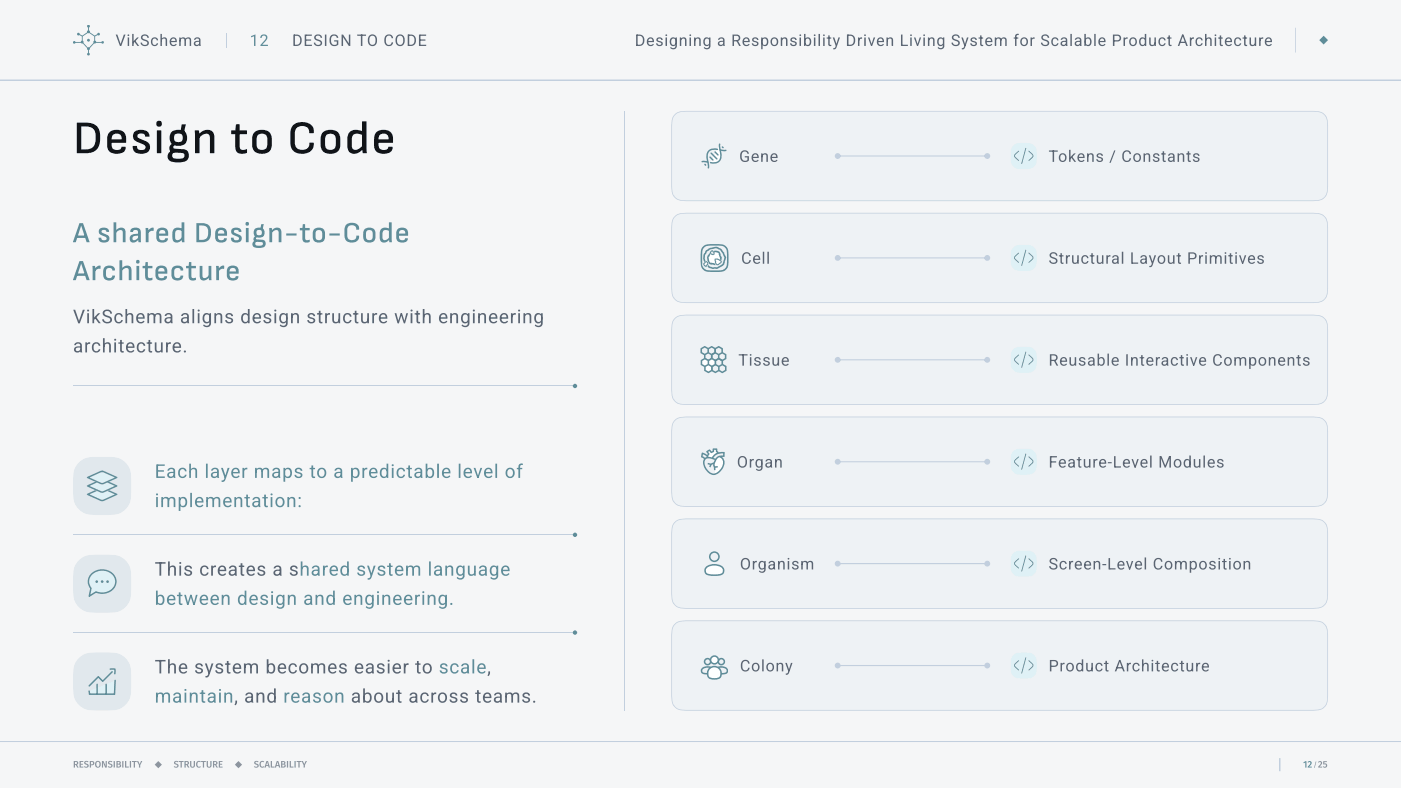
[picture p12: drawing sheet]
<svg xmlns="http://www.w3.org/2000/svg" width="677mm" height="381mm" viewBox="0 0 677 381" stroke-linecap="round" stroke-linejoin="round" font-family="sans-serif">
<defs><g id="words">
<text font-size="22.6" x="35" y="74">Design to Code</text>
<g font-size="14.1">
<text x="35" y="117">A shared Design-to-Code</text>
<text x="35" y="135">Architecture</text>
</g>
<g font-size="9.2">
<text x="35" y="156">VikSchema aligns design structure with engineering</text>
<text x="35" y="170">architecture.</text>
<text x="75" y="231">Each layer maps to a predictable level of</text>
<text x="75" y="245">implementation:</text>
<text x="75" y="278">This creates a shared system language</text>
<text x="75" y="292">between design and engineering.</text>
<text x="75" y="326">The system becomes easier to scale,</text>
<text x="75" y="340">maintain, and reason about across teams.</text>
</g>
<g font-size="7.8">
<text x="56" y="22">VikSchema</text>
<text x="121" y="22">12</text>
<text x="141" y="22">DESIGN TO CODE</text>
<text x="307" y="22">Designing a Responsibility Driven Living System for Scalable Product Architecture</text>
<text x="357" y="78">Gene</text>
<text x="507" y="78">Tokens / Constants</text>
<text x="358" y="128">Cell</text>
<text x="507" y="128">Structural Layout Primitives</text>
<text x="357" y="177">Tissue</text>
<text x="507" y="177">Reusable Interactive Components</text>
<text x="356" y="226">Organ</text>
<text x="507" y="226">Feature-Level Modules</text>
<text x="358" y="275">Organism</text>
<text x="507" y="275">Screen-Level Composition</text>
<text x="358" y="325">Colony</text>
<text x="507" y="325">Product Architecture</text>
</g>
<g font-size="4.6">
<text x="35" y="371">RESPONSIBILITY</text>
<text x="84" y="371">STRUCTURE</text>
<text x="123" y="371">SCALABILITY</text>
<text x="630" y="371">12</text>
<text x="637" y="371">25</text>
</g>
</g></defs>
<path d="M0 0h677v381h-677z" fill="#f9ffe5"/>
<path d="M0 0h677v381h-677z" fill="#f5f6f7"/>
<path d="M0 38h677v1h-677z" fill="#c2cfde"/>
<g fill="#5f8d99">
<path d="M37 16h1l1 1a1.2 1.2 0 0 0 1 0 1.2 1.2 0 0 0 1 0l1-1v-3a.7 .7 0 0 1 0-1 .7 .7 0 0 1 1 0 .7 .7 0 0 1 0 1v3l3 1h1a.8 .8 0 0 1 1-1 .8 .8 0 0 1 0 1 .8 .8 0 0 1-1 0l-1 1 1 2h3a.6 .6 0 0 1 0 1 .6 .6 0 0 1-1 0h-3l-3 3v2v1l-1-1 1-2-1-1-2-2h-3a.6 .6 0 0 1-1 0 .6 .6 0 0 1 0-1 .6 .6 0 0 1 1 0h2h1v-2l-3-1zM40 18v2a1.8 1.8 0 0 0 2 2 1.5 1.5 0 0 0 2 1 1.5 1.5 0 0 0 1-2l1-1v-2l-1-1a2.9 2.9 0 0 0-5 1zM46 18v2zM43 13v2z"/>
<circle cx="43" cy="19" r=".7"/>
</g>
<path d="M60 17h1l-2 5h-1zM56 17h1l2 5h-1zM62 18v4zM64 16h1v6h-1zM66 18h1l-3 3v-1zM65 20l2 2h-1l-1-2zM68 17a2.1 2.1 0 0 1 4 1h-1a1.2 1.2 0 0 0-1-1 1.2 1.2 0 0 0-1 1 1.2 1.2 0 0 0 1 1 1.8 1.8 0 0 1 2 3 1.7 1.7 0 0 1-3 0l-1-1h1a1.2 1.2 0 0 0 1 1 1.2 1.2 0 0 0 1-2 1.2 1.2 0 0 0-2 0l-1-1zM74 18h2v2a1.5 1.5 0 0 0-3 0 1.4 1.4 0 0 0 2 2l1-1a2 2 0 0 1-3 1 2.1 2.1 0 0 1 1-4zM78 16v6zM78 18a1.4 1.4 0 0 1 2 0 1.4 1.4 0 0 1 1 2v2h-1v-2a1 1 0 0 0-1-1 1 1 0 0 0-1 1zM83 19a1.7 1.7 0 0 1 2-1 1.7 1.7 0 0 1 0 2h-3h3a1.2 1.2 0 0 0-2-1 1.2 1.2 0 0 0 0 2l1 1h1a2.1 2.1 0 0 1-3 0 2.1 2.1 0 0 1 1-3zM87 18v4zM87 18a1.4 1.4 0 0 1 2 0 1.4 1.4 0 0 1 1 1v3h-1v-2a1 1 0 0 0-1-1 1 1 0 0 0-1 1zM90 18a1.4 1.4 0 0 1 2 0 1.4 1.4 0 0 1 0 2v2v-2a.9 .9 0 0 0-1-1 .9 .9 0 0 0-1 1h-1zM94 19a1.6 1.6 0 0 1 2-1 1.6 1.6 0 0 1 1 1v3h-1v-3h-1h-1zM94 20h2a.9 .9 0 0 0-1 1 .9 .9 0 0 0 1 1 .9 .9 0 0 0 0-1 1.3 1.3 0 0 1-1 1 1.3 1.3 0 0 1-1-2z" fill="#5b6573"/>
<path d="M109 16v7" fill="none" stroke="#c2cfde" stroke-width=".48"/>
<path d="M121 17h3v5h-1v-4h-2zM126 17a1.8 1.8 0 0 1 3 0 1.8 1.8 0 0 1-1 3l-1 2h3h-4l2-2a1.2 1.2 0 0 0 1-2 1.2 1.2 0 0 0-2 0h-1z" fill="#5f8d99"/>
<path d="M142 17h1a2.8 2.8 0 0 1 3 2 2.8 2.8 0 0 1-3 3h-1h1a2.2 2.2 0 0 0 2-3 2.2 2.2 0 0 0-2-2h-1zM142 17h1v5h-1zM148 22h3h-3zM147 17h1v5h-1zM148 19h2v1h-2zM148 17h3h-3zM152 17a2.1 2.1 0 0 1 4 1h-1a1.2 1.2 0 0 0-1-1 1.2 1.2 0 0 0-1 1 1.2 1.2 0 0 0 1 1 1.7 1.7 0 0 1 1 3 1.7 1.7 0 0 1-2 0l-1-1a1.2 1.2 0 0 0 2 1 1.2 1.2 0 0 0 1-2 1.2 1.2 0 0 0-2 0l-1-1zM157 17h1v5h-1zM160 17h3l1 1h-1a1.6 1.6 0 0 0-3 0 1.6 1.6 0 0 0 0 2 1.7 1.7 0 0 0 1 2 1.7 1.7 0 0 0 2-1v-1h-1v-1h2v2a2.8 2.8 0 0 1-4 0 2.8 2.8 0 0 1 0-3zM165 17h1l3 4v-4v5l-3-4v4h-1zM174 17h1v5h-1zM173 17h4h-4zM179 17a2.6 2.6 0 0 1 3 2 2.6 2.6 0 0 1-3 3 4 4 0 0 1 0-5zM179 18a2.1 2.1 0 0 0-1 2 2.1 2.1 0 0 0 3 1 2.1 2.1 0 0 0 1-2 2.1 2.1 0 0 0-3-1zM186 17a2.1 2.1 0 0 1 3 0 2.1 2.1 0 0 1 1 1h-1a1.6 1.6 0 0 0-2-1 1.6 1.6 0 0 0 0 3 1.4 1.4 0 0 0 1 2 1.4 1.4 0 0 0 1-2h1a2.3 2.3 0 0 1-3 2 2.3 2.3 0 0 1-1-3zM192 17a2.6 2.6 0 0 1 4 2 2.6 2.6 0 0 1-4 3 4 4 0 0 1 0-5zM192 18a2.1 2.1 0 0 0 0 2 2.1 2.1 0 0 0 2 1 2.1 2.1 0 0 0 1-2 2.1 2.1 0 0 0-3-1zM197 17h2a2.8 2.8 0 0 1 2 2 2.8 2.8 0 0 1-2 3h-2h2a2.2 2.2 0 0 0 1-3 2.2 2.2 0 0 0-1-2h-2zM197 17h1v5h-1zM203 22h3h-3zM203 17v5zM203 19h3v1h-3zM203 17h3h-3z" fill="#5b6573"/>
<path d="M626 13h1v12h-1z" fill="#c2cfde"/>
<path d="M308 17h1a2.8 2.8 0 0 1 3 2 2.8 2.8 0 0 1-3 3h-1h1a2.2 2.2 0 0 0 2-3 2.2 2.2 0 0 0-2-2h-1zM308 17v5zM313 19a1.7 1.7 0 0 1 2-1 1.7 1.7 0 0 1 1 2h-3h2a1.2 1.2 0 0 0-1-1 1.2 1.2 0 0 0-1 2l1 1h2a2.1 2.1 0 0 1-3 0 2.1 2.1 0 0 1 0-3zM318 19a1.6 1.6 0 0 1 2 0 .8 .8 0 0 0-1-1 .8 .8 0 0 0-1 1 .8 .8 0 0 0 1 1 1.4 1.4 0 0 1 1 2 1.4 1.4 0 0 1-2 0l-1-1h1a.8 .8 0 0 0 1 1 .8 .8 0 0 0 1-1 1.1 1.1 0 0 0-2-1h-1zM322 18v4zM322 17a.5 .5 0 0 1 1 0 .5 .5 0 0 1-1 0zM327 18v4a1.8 1.8 0 0 1-1 2 1.8 1.8 0 0 1-2-1h2zM324 18a1.9 1.9 0 0 1 3 2 1.9 1.9 0 0 1-3 2v-2zM325 19v1a1.2 1.2 0 0 0 0 2 1.2 1.2 0 0 0 2-1l-1-2zM329 18v4zM330 18a1.4 1.4 0 0 1 1 0 1.4 1.4 0 0 1 1 2v2h-1v-2a1 1 0 0 0-1-1 1 1 0 0 0-1 1zM333 18h1v4h-1zM333 17a.5 .5 0 0 1 1 0 .5 .5 0 0 1-1 0zM336 18v4zM336 18a1.4 1.4 0 0 1 2 0 1.4 1.4 0 0 1 1 2v2h-1v-2a1 1 0 0 0-1-1 1 1 0 0 0-1 1zM343 18v4a1.8 1.8 0 0 1-1 2 1.8 1.8 0 0 1-2-1h3zM341 18a1.9 1.9 0 0 1 2 2 1.9 1.9 0 0 1-3 2v-2zM341 19v1a1.2 1.2 0 0 0 0 2 1.2 1.2 0 0 0 2-1l-1-2zM347 19a1.6 1.6 0 0 1 2-1 1.6 1.6 0 0 1 1 1v3l-1-3h-2zM347 20h3h-1a.9 .9 0 0 0-1 1 .9 .9 0 0 0 1 1 .9 .9 0 0 0 1-1 1.3 1.3 0 0 1-2 1 1.3 1.3 0 0 1-1-2zM354 17h2a1.7 1.7 0 0 1 2 1 1.7 1.7 0 0 1-2 2h-1v-1h1a1.1 1.1 0 0 0 1-1 1.1 1.1 0 0 0-1-1h-1v5h-1zM356 20h1l1 2h-1zM360 19a1.7 1.7 0 0 1 2-1 1.7 1.7 0 0 1 0 2h-3h3a1.2 1.2 0 0 0-2-1 1.2 1.2 0 0 0 0 2l1 1h1a2.1 2.1 0 0 1-3 0 2.1 2.1 0 0 1 1-3zM364 19a1.6 1.6 0 0 1 3 0h-1a.8 .8 0 0 0-1-1 .8 .8 0 0 0-1 1 1.1 1.1 0 0 0 2 1 1.4 1.4 0 0 1 0 2 1.4 1.4 0 0 1-2 0l-1-1h1a.8 .8 0 0 0 1 1 .8 .8 0 0 0 1-1 .8 .8 0 0 0-1-1h-1zM368 18h1v6h-1zM369 18a1.9 1.9 0 0 1 2 2 1.9 1.9 0 0 1-2 2l-1-2zM369 19v2a1.4 1.4 0 0 0 2 0 1.4 1.4 0 0 0-2-2zM373 20a2 2 0 0 1 4 0 2 2 0 0 1-4 0zM374 19l-1 1a1.4 1.4 0 0 0 1 2 1.4 1.4 0 0 0 2-1 1.4 1.4 0 0 0-1-2zM377 18h1v4h-1zM378 18a1.4 1.4 0 0 1 2 0 1.4 1.4 0 0 1 1 2v2h-1v-2a1 1 0 0 0-1-1 1 1 0 0 0-1 1zM382 19a1.6 1.6 0 0 1 3 0h-1a.8 .8 0 0 0 0-1 .8 .8 0 0 0-1 1 .8 .8 0 0 0 1 1 1.4 1.4 0 0 1 1 2 1.5 1.5 0 0 1-3 0v-1h1a.8 .8 0 0 0 1 1 .8 .8 0 0 0 0-1 .8 .8 0 0 0-1-1h-1zM387 18v4zM386 17a.5 .5 0 0 1 1 0 .5 .5 0 0 1-1 0zM389 16v6zM390 18a1.9 1.9 0 0 1 2 2 1.9 1.9 0 0 1-3 2v-2zM390 19l-1 2a1.5 1.5 0 0 0 3 0 1.4 1.4 0 0 0-2-2zM393 18h1v4h-1zM393 17a.5 .5 0 0 1 1 0 .5 .5 0 0 1-1 0zM396 16v6zM398 18h1v4h-1zM398 17a.5 .5 0 0 1 1 0 .5 .5 0 0 1-1 0zM400 18h2v1h-2zM400 17h1v4l1 1h-2zM405 18h1l-2 5-1 1 1-1zM403 18l2 4h-1zM410 17h1a2.8 2.8 0 0 1 2 2 2.8 2.8 0 0 1-2 3h-1h1a2.2 2.2 0 0 0 2-3 2.2 2.2 0 0 0-2-2h-1zM409 17h1v5h-1zM415 18l1 4h-1zM416 18h1v1h-1l-1 1zM418 18h1v4h-1zM418 17a.5 .5 0 0 1 1 0 .5 .5 0 0 1-1 0zM422 18h1l-1 4h-1zM420 18l2 4h-1zM424 19a1.7 1.7 0 0 1 3-1 1.7 1.7 0 0 1 0 2h-3h3a1.2 1.2 0 0 0-2-1 1.2 1.2 0 0 0 0 2v1h2a2.1 2.1 0 0 1-3 0 2.1 2.1 0 0 1 0-3zM429 18v4zM429 18a1.4 1.4 0 0 1 2 0 1.4 1.4 0 0 1 1 2v2h-1v-2a1 1 0 0 0-1-1 1 1 0 0 0-1 1zM436 22h3h-3zM436 17v5zM440 18h1v4h-1zM440 17a.5 .5 0 0 1 1 0 .5 .5 0 0 1-1 0zM445 18l-1 4h-1zM442 18h1l1 4h-1zM446 18h1v4h-1zM446 17a.5 .5 0 0 1 1 0 .5 .5 0 0 1-1 0zM449 18v4zM449 18a1.4 1.4 0 0 1 2 0 1.4 1.4 0 0 1 1 2v2h-1v-2a1 1 0 0 0-1-1 1 1 0 0 0-1 1zM456 18h1v4a1.8 1.8 0 0 1-2 2 1.8 1.8 0 0 1-2-1h3zM454 18a1.9 1.9 0 0 1 2 2 1.9 1.9 0 0 1-2 2l-1-2zM454 19v1a1.2 1.2 0 0 0 0 2 1.2 1.2 0 0 0 2-1v-2zM461 17a2.1 2.1 0 0 1 3 1h-1a1.2 1.2 0 0 0-1-1 1.2 1.2 0 0 0-1 1 1.2 1.2 0 0 0 2 1 1.7 1.7 0 0 1 1 3 1.7 1.7 0 0 1-3 0l-1-1h1a1.2 1.2 0 0 0 1 1 1.2 1.2 0 0 0 1-2 1.2 1.2 0 0 0-2 0l-1-1zM467 18h1l-1 5-2 1 1-1zM465 18h1l1 4h-1zM469 19a1.6 1.6 0 0 1 3 0 .8 .8 0 0 0-1-1 .8 .8 0 0 0-1 1 .8 .8 0 0 0 1 1 1.4 1.4 0 0 1 1 2 1.4 1.4 0 0 1-2 0l-1-1h1a.8 .8 0 0 0 1 1 .8 .8 0 0 0 0-1 .8 .8 0 0 0-1-1h-1zM473 18h2v1h-2zM474 17h1v4v1h-1zM477 19a1.7 1.7 0 0 1 2-1 1.7 1.7 0 0 1 1 2h-3h2a1.2 1.2 0 0 0-2-1 1.2 1.2 0 0 0 0 2l1 1h2a2.1 2.1 0 0 1-3 0 2.1 2.1 0 0 1 0-3zM481 18h1v4h-1zM482 18a1.4 1.4 0 0 1 1 0 1.4 1.4 0 0 1 1 1v3h-1v-2a1 1 0 0 0-1-1 1 1 0 0 0 0 1zM484 18a1.4 1.4 0 0 1 2 0 1.4 1.4 0 0 1 1 2v2h-1v-2a.9 .9 0 0 0-1-1 .9 .9 0 0 0-1 1zM491 17l2-1-2 1v5zM490 18h2v1h-2zM493 20a2 2 0 0 1 4 0 2 2 0 0 1-4 0zM494 19v1a1.4 1.4 0 0 0 1 2 1.4 1.4 0 0 0 2-1 1.4 1.4 0 0 0-1-2zM498 18h1v4h-1zM499 18h1v1h-1v1zM504 17a2.1 2.1 0 0 1 3 1 1.2 1.2 0 0 0-2-1 1.2 1.2 0 0 0-1 1 1.2 1.2 0 0 0 2 1 1.7 1.7 0 0 1 1 3 1.7 1.7 0 0 1-3 0l-1-1h1a1.2 1.2 0 0 0 1 1 1.2 1.2 0 0 0 1-2 1.2 1.2 0 0 0-1 0l-2-1zM509 18h2l1 2h-1a1.4 1.4 0 0 0-2 0 1.4 1.4 0 0 0 1 2l2-1a2 2 0 0 1-3 1 2 2 0 0 1 0-4zM513 19a1.6 1.6 0 0 1 2-1 1.6 1.6 0 0 1 1 1v3h-1v-3h-1h-1zM513 20h2a.9 .9 0 0 0-1 1 .9 .9 0 0 0 1 1 .9 .9 0 0 0 0-1 1.3 1.3 0 0 1-1 1 1.3 1.3 0 0 1-1-2zM517 16h1v6h-1zM520 19a1.6 1.6 0 0 1 2-1 1.6 1.6 0 0 1 1 1v3h-1v-3h-1h-1zM520 20h2a1.1 1.1 0 0 0-2 1 .9 .9 0 0 0 1 1 .9 .9 0 0 0 1-1 1.3 1.3 0 0 1-1 1 1.3 1.3 0 0 1-1-2zM524 16h1v6h-1zM525 18a1.9 1.9 0 0 1 3 2 1.9 1.9 0 0 1-3 2l-1-2zM525 19v2a1.4 1.4 0 0 0 2 0 1.4 1.4 0 0 0-1-2zM529 16h1v6h-1zM532 19a1.7 1.7 0 0 1 2-1 1.7 1.7 0 0 1 0 2h-3h3a1.2 1.2 0 0 0-2-1 1.2 1.2 0 0 0 0 2l1 1h1a2.1 2.1 0 0 1-3 0 2.1 2.1 0 0 1 1-3zM538 17h2a1.7 1.7 0 0 1 2 1 1.7 1.7 0 0 1-2 2h-1v-1h1a1.1 1.1 0 0 0 1-1 1.1 1.1 0 0 0-1-1h-1v5h-1zM543 18h1v4h-1zM544 18h1v1h-1v1zM546 20a2 2 0 0 1 4 0 2 2 0 0 1-4 0zM547 19v1a1.4 1.4 0 0 0 0 2 1.4 1.4 0 0 0 2-1 1.4 1.4 0 0 0 0-2zM553 16h1v6zM551 18a1.9 1.9 0 0 1 3 2 1.9 1.9 0 0 1-3 2v-2zM552 19l-1 1a1.2 1.2 0 0 0 1 2 1.2 1.2 0 0 0 2-1l-1-2zM558 18h1v4h-1zM556 18v3a1 1 0 0 0 1 1 1.1 1.1 0 0 0 1-2 1.4 1.4 0 0 1-1 2 1.4 1.4 0 0 1-1-1zM561 18h2l1 2h-1a1.4 1.4 0 0 0-2 0 1.4 1.4 0 0 0 1 2l2-1a2.1 2.1 0 0 1-4 1 2.1 2.1 0 0 1 1-4zM564 18h2v1h-2zM565 17h1v4v1h-1zM572 17l-2 5h-1zM572 17l2 5zM570 20h3v1h-3zM575 18h1v4h-1zM576 18h1v1h-1v1zM579 18h2v2a1.5 1.5 0 0 0-3 0 1.4 1.4 0 0 0 2 2l1-1a2 2 0 0 1-3 1 2.1 2.1 0 0 1 1-4zM583 16v6zM583 18a1.4 1.4 0 0 1 2 0 1.4 1.4 0 0 1 1 2v2h-1v-2a1 1 0 0 0-1-1 1 1 0 0 0-1 1zM587 18h1v4h-1zM587 17a.5 .5 0 0 1 1 0 .5 .5 0 0 1-1 0zM589 18h2v1h-2zM590 17v4l1 1h-1zM593 19a1.7 1.7 0 0 1 2-1 1.7 1.7 0 0 1 1 2h-3h2a1.2 1.2 0 0 0-2-1 1.2 1.2 0 0 0 0 2l1 1h2a2.1 2.1 0 0 1-3 0 2.1 2.1 0 0 1 0-3zM597 18h2l1 2h-1a1.4 1.4 0 0 0-2 0 1.4 1.4 0 0 0 1 2l2-1a2 2 0 0 1-3 1 2 2 0 0 1 0-4zM601 18h2v1h-2zM601 17h1v4l1 1h-1zM607 18v4zM604 18h1v3a1 1 0 0 0 1 1 1.1 1.1 0 0 0 1-2 1.4 1.4 0 0 1-1 2 1.4 1.4 0 0 1-2-1zM609 18v4zM610 18h1v1h-1l-1 1zM612 19a1.7 1.7 0 0 1 2-1 1.7 1.7 0 0 1 1 2h-3h2a1.2 1.2 0 0 0-2-1 1.2 1.2 0 0 0 0 2l1 1h2a2.1 2.1 0 0 1-3 0 2.1 2.1 0 0 1 0-3z" fill="#5b6573"/>
<path d="M640 17l2 2-2 3-2-3z" fill="#5f8d99"/>
<path d="M37 59h4a6 6 0 0 1 7 9v1a6 6 0 0 1-7 5h-4zM39 61v11h4a6 6 0 0 0 1-11zM53 64a5 5 0 0 1 5-1 5 5 0 0 1 3 4v2h-7a2.7 2.7 0 0 0 2 3 2.7 2.7 0 0 0 3-1h2a4 4 0 0 1-8 3l-1-2v-2v-4zM55 65l-1 2h5a2.5 2.5 0 0 0-2-2 2.5 2.5 0 0 0-2 0zM65 64a4 4 0 0 1 7 2h-2a1.9 1.9 0 0 0-2-1 1.9 1.9 0 0 0-1 1l3 2a3 3 0 0 1 2 4 3 3 0 0 1-4 2 3 3 0 0 1-4-3h2a2.1 2.1 0 0 0 2 2 2.1 2.1 0 0 0 2-2l-5-3-1-2zM76 63h2v11h-2zM75 60a1.5 1.5 0 0 1 3 0 1.5 1.5 0 0 1-3 0zM83 70v-1l2 1-1 1v1h5a3 3 0 0 1 2 4 3 3 0 0 1-4 3h-2a3 3 0 0 1-3-2 3 3 0 0 1 0-3l1-1 1 1a1.7 1.7 0 0 0-1 2 1.7 1.7 0 0 0 3 1h1a1.5 1.5 0 0 0 2-1 1.5 1.5 0 0 0-1-2h-4a2.1 2.1 0 0 1-2-2 2.1 2.1 0 0 1 1-2zM83 64a4 4 0 0 1 6-1 4 4 0 0 1 1 5 4 4 0 0 1-6 2 4 4 0 0 1-1-6zM84 67a2.2 2.2 0 0 0 4 0 2.2 2.2 0 0 0-4 0zM88 60h2l-1 4-2-1zM96 65a4 4 0 0 1 5-2 4 4 0 0 1 3 4l-1 7h-1l-1-7a2.4 2.4 0 0 0-2-2 2.4 2.4 0 0 0-2 1l-1 1zM94 63h2v11h-2zM114 60h2v3h3v2h-3v6a2.2 2.2 0 0 0 3 1v2a4 4 0 0 1-3 0 4 4 0 0 1-2-3v-6h-2v-2h2zM123 64a5 5 0 0 1 5-1 5 5 0 0 1 3 4v3a5 5 0 0 1-4 4 5 5 0 0 1-5-4v-4zM125 65l-1 5a2.6 2.6 0 0 0 3 2 2.6 2.6 0 0 0 2-2v-3a2.7 2.7 0 0 0-2-2 2.7 2.7 0 0 0-2 0zM142 60a6 6 0 0 1 6-1 6 6 0 0 1 4 5h-2a4 4 0 0 0-4-3 4 4 0 0 0-3 3v5a4 4 0 0 0 3 3 4 4 0 0 0 4-3h1a5 5 0 0 1-6 5 5 5 0 0 1-5-5l1-6zM156 64a5 5 0 0 1 5-1 5 5 0 0 1 4 4v3a5 5 0 0 1-5 4 5 5 0 0 1-5-4v-4zM158 65l-1 5a2.6 2.6 0 0 0 3 2 2.6 2.6 0 0 0 2-2v-3a2.7 2.7 0 0 0-1-2 2.7 2.7 0 0 0-3 0zM169 64l2-1h3l1 1v1a3 3 0 0 0-3 0 3 3 0 0 0-2 3v2a2.5 2.5 0 0 0 2 2 2.5 2.5 0 0 0 3-1v-1v2a4 4 0 0 1-4 2 4 4 0 0 1-3-4v-4zM175 59h2v15h-2v-1zM182 64a5 5 0 0 1 5-1 5 5 0 0 1 3 4v2h-7a2.7 2.7 0 0 0 2 3 2.7 2.7 0 0 0 3-1h2a4 4 0 0 1-8 3l-1-2v-2v-4zM184 65l-1 2h5a2.5 2.5 0 0 0-1-2 2.5 2.5 0 0 0-3 0z" fill="#111418"/>
<path d="M38 108h2l3 9h-1l-3-8-2 8h-2zM37 114h4v1h-4zM48 111a2.6 2.6 0 0 1 3-1 2.6 2.6 0 0 1 2 2h-1a1.1 1.1 0 0 0-2-1 1.1 1.1 0 0 0 0 2h1a2.2 2.2 0 0 1 2 4 2.2 2.2 0 0 1-4 0l-1-1v-1h1a1.2 1.2 0 0 0 1 1 1.2 1.2 0 0 0 1-1l-3-2zM56 111a2.4 2.4 0 0 1 3-1 2.4 2.4 0 0 1 2 2v5h-1l-1-5-1-1-2 2zM55 108h1v9h-1zM63 111a2.7 2.7 0 0 1 3-1 2.7 2.7 0 0 1 2 2v5h-1v-5l-2-1-1 1h-1zM63 114l4-1v1h-1a1.2 1.2 0 0 0-2 1 1.2 1.2 0 0 0 1 1 1.2 1.2 0 0 0 1-1h1v1a2.2 2.2 0 0 1-3 1 2.2 2.2 0 0 1-1-3zM70 110l2 1v6h-2zM72 111h1a.9 .9 0 0 1 1-1 .9 .9 0 0 1 0 1 .9 .9 0 0 1-1 1l-1 1zM76 111a3 3 0 0 1 4-1 3 3 0 0 1 1 4h-4a1.7 1.7 0 0 0 1 2 1.7 1.7 0 0 0 2-1h1a2.8 2.8 0 0 1-3 2 2.8 2.8 0 0 1-2-2v-3zM77 112v1h3l-1-2zM84 111l2-1 2 1v1l-2-1-1 1v3a1.7 1.7 0 0 0 1 1 1.7 1.7 0 0 0 2-1v1a2.5 2.5 0 0 1-3 1 2.5 2.5 0 0 1-2-2zM88 108h1v9h-1v-1zM95 108h3a5 5 0 0 1 4 4 5 5 0 0 1-3 5h-4zM96 109v7a4 4 0 0 0 5-3 4 4 0 0 0-3-4zM105 111a3 3 0 0 1 4-1 3 3 0 0 1 1 4h-5a1.7 1.7 0 0 0 1 2 1.7 1.7 0 0 0 2-1h1a2.8 2.8 0 0 1-2 2 2.8 2.8 0 0 1-3-2v-3zM106 112l-1 1h3v-2zM112 111a2.6 2.6 0 0 1 3-1 2.6 2.6 0 0 1 2 2h-1a1.1 1.1 0 0 0-2-1 1.1 1.1 0 0 0 0 2h1a2.2 2.2 0 0 1 2 4 2.2 2.2 0 0 1-4 0l-1-1v-1h1a1.2 1.2 0 0 0 1 1 1.2 1.2 0 0 0 1-1l-3-2zM119 110h1v7h-1zM119 108a.9 .9 0 0 1 1 0 .9 .9 0 0 1-1 0zM123 115h1v1h3a2.2 2.2 0 0 1 1 3 2.2 2.2 0 0 1-3 1 2 2 0 0 1-3-1 2 2 0 0 1 1-2h1a1.8 1.8 0 0 0 1 2 1.8 1.8 0 0 0 2-1v-1h-4v-1zM123 112a2.6 2.6 0 0 1 5 0 2.6 2.6 0 0 1-5 0zM124 112a1.5 1.5 0 0 0 3 0 1.5 1.5 0 0 0-3 0zM126 108h2l-1 3-1-1zM132 111a2.4 2.4 0 0 1 2-1 2.4 2.4 0 0 1 2 2v5h-1v-5l-2-1-2 2zM130 110l1 1v6h-1zM138 113h5v1h-4zM146 108h1l1 2h2v1h-2v4v1h2v1a2.2 2.2 0 0 1-3 0 2.2 2.2 0 0 1-1-2v-4h-1v-1h1zM152 111l2-1a2.6 2.6 0 0 1 3 3v1a3 3 0 0 1-3 3 3 3 0 0 1-3-3zM153 112v2a1.6 1.6 0 0 0 1 2 1.6 1.6 0 0 0 2-2v-1a1.7 1.7 0 0 0-1-2 1.7 1.7 0 0 0-2 1zM159 113h5v1h-5zM167 109a3 3 0 0 1 4-1 3 3 0 0 1 2 3h-1a2.3 2.3 0 0 0-2-2 2.3 2.3 0 0 0-2 2v3a2.3 2.3 0 0 0 2 2 2.3 2.3 0 0 0 2-2h1a3 3 0 0 1-3 3 3 3 0 0 1-3-3v-4zM176 111l3-1a2.6 2.6 0 0 1 3 3v1a3 3 0 0 1-3 3 3 3 0 0 1-3-3zM177 112v2a1.6 1.6 0 0 0 2 2 1.6 1.6 0 0 0 1-2v-1a1.7 1.7 0 0 0-1-2 1.7 1.7 0 0 0-2 1zM184 111l2-1 2 1v1l-2-1-1 1v3a1.7 1.7 0 0 0 2 1 1.7 1.7 0 0 0 1-1v1a2.5 2.5 0 0 1-3 1 2.5 2.5 0 0 1-1-2zM188 108h1v9h-1v-1zM192 111a3 3 0 0 1 4-1 3 3 0 0 1 1 4h-4a1.7 1.7 0 0 0 1 2 1.7 1.7 0 0 0 2-1h1a2.8 2.8 0 0 1-3 2 2.8 2.8 0 0 1-2-2v-3zM193 112v1h3l-1-2zM38 126h2l3 9h-1l-3-8-2 8h-2zM37 132h4v1h-4zM45 129h1v6h-1zM46 129h1a.9 .9 0 0 1 1-1 1.1 1.1 0 0 1 1 2 1 1 0 0 1-2 0l-1 1zM51 129a2.7 2.7 0 0 1 3-1 2.7 2.7 0 0 1 1 3h-1a1.6 1.6 0 0 0-1-1 1.6 1.6 0 0 0-2 1v2a1.6 1.6 0 0 0 2 1 1.6 1.6 0 0 0 1-1h1a2.8 2.8 0 0 1-3 3 2.8 2.8 0 0 1-2-3v-3zM59 130a2.4 2.4 0 0 1 3-2 2.4 2.4 0 0 1 2 3v4h-2v-5h-1l-2 1zM58 126h1v9h-1zM66 129h1v6h-1zM66 127a1 1 0 0 1 2 0 1 1 0 0 1-2 0zM70 127h1v2h3v1h-3v3l1 1h2v1a2.2 2.2 0 0 1-3 0 2.2 2.2 0 0 1-1-2v-3h-1v-1h1zM76 129a3 3 0 0 1 4 0 3 3 0 0 1 1 3h-5a1.7 1.7 0 0 0 1 2 1.7 1.7 0 0 0 3 0h1a2.8 2.8 0 0 1-3 2 2.8 2.8 0 0 1-3-3v-2zM77 130l-1 1h4l-1-1zM84 129a2.7 2.7 0 0 1 3-1 2.7 2.7 0 0 1 1 3h-1a1.6 1.6 0 0 0-1-1 1.6 1.6 0 0 0-2 1v2a1.6 1.6 0 0 0 2 1 1.6 1.6 0 0 0 1-1h1a2.8 2.8 0 0 1-3 3 2.8 2.8 0 0 1-2-3v-3zM91 127h1l1 2h2v1h-2v3v1h2v1a2.2 2.2 0 0 1-3 0 2.2 2.2 0 0 1-1-2v-3h-1v-1h1zM97 129h1v5h1l2-1v1a2.4 2.4 0 0 1-3 2 2.4 2.4 0 0 1-1-3zM101 129h1v6h-1zM104 129h2v6h-1zM106 129h1a.9 .9 0 0 1 1-1 1 1 0 0 1 0 2 .9 .9 0 0 1-1 0l-1 1zM110 129a3 3 0 0 1 4 0 3 3 0 0 1 1 3h-4a1.7 1.7 0 0 0 1 2 1.7 1.7 0 0 0 2 0h1a2.8 2.8 0 0 1-3 2 2.8 2.8 0 0 1-2-3v-2zM111 130v1h3l-1-1z" fill="#5f8d99"/>
<path d="M40 150h1l-2 6h-1zM35 150h1l2 6zM42 151h1v5h-1zM42 150a.5 .5 0 0 1 1 0 .5 .5 0 0 1-1 0zM45 149h1v7h-1zM47 151h1l-3 4v-1zM46 153l3 3h-1l-2-2zM50 150a2.4 2.4 0 0 1 2 0 2.4 2.4 0 0 1 2 2h-1a1.3 1.3 0 0 0-1-2 1.3 1.3 0 0 0-1 2 2.1 2.1 0 0 1 3 2 2.1 2.1 0 0 1-1 2h-3l-1-2h1a1.4 1.4 0 0 0 2 2 1.3 1.3 0 0 0 0-2 2.2 2.2 0 0 1-2-1 2.2 2.2 0 0 1 0-3zM56 152h2l1 1a1.6 1.6 0 0 0-3-1 1.5 1.5 0 0 0 0 3 1.2 1.2 0 0 0 1 1 1.2 1.2 0 0 0 2-1 2.3 2.3 0 0 1-3 1 2.3 2.3 0 0 1 0-4zM61 149v7zM62 152a1.6 1.6 0 0 1 2-1 1.6 1.6 0 0 1 0 2v3v-3a1.2 1.2 0 0 0-2-1 1.2 1.2 0 0 0-1 2v-1zM66 152a2.1 2.1 0 0 1 3 0 2.1 2.1 0 0 1 1 2h-4v-1h3a1.4 1.4 0 0 0-2-1 1.4 1.4 0 0 0 0 2 1.5 1.5 0 0 0 1 2 1.5 1.5 0 0 0 1-1h1a2.4 2.4 0 0 1-4 1 2.4 2.4 0 0 1 0-4zM71 151h1v5h-1zM72 152a1.7 1.7 0 0 1 2-1 1.7 1.7 0 0 1 1 2v3h-1v-3a1.2 1.2 0 0 0-1-1 1.2 1.2 0 0 0-1 2v-1zM75 152a1.7 1.7 0 0 1 2-1 1.7 1.7 0 0 1 1 2v3h-1v-3a1.1 1.1 0 0 0-1-1 1.1 1.1 0 0 0-1 1h-1zM80 152a1.9 1.9 0 0 1 2-1 1.9 1.9 0 0 1 1 2l1 3h-1v-3a1.1 1.1 0 0 0-1-1 1.1 1.1 0 0 0-2 1zM80 154l3-1v1h-1a1.1 1.1 0 0 0-2 1 1.1 1.1 0 0 0 1 1 1.1 1.1 0 0 0 2-1 1.5 1.5 0 0 1-2 1 1.5 1.5 0 0 1-1-2zM88 152a1.9 1.9 0 0 1 2-1 1.9 1.9 0 0 1 1 2v3l-1-3a1.1 1.1 0 0 0 0-1 1.1 1.1 0 0 0-2 1zM88 154l3-1v1h-1a1.1 1.1 0 0 0-2 1 1.1 1.1 0 0 0 1 1 1.1 1.1 0 0 0 1-1h1a1.5 1.5 0 0 1-2 1 1.5 1.5 0 0 1-1-2zM93 149h1v7h-1zM96 151v5zM96 150a.5 .5 0 0 1 1 0 .5 .5 0 0 1-1 0zM101 151h1v5a2.1 2.1 0 0 1-1 2 2.1 2.1 0 0 1-3-1h1h1h1zM99 152a2.2 2.2 0 0 1 3 2 2.2 2.2 0 0 1-3 2 3 3 0 0 1 0-4zM99 152v1a1.5 1.5 0 0 0 0 2 1.5 1.5 0 0 0 2-1v-1a1.3 1.3 0 0 0 0-1 1.3 1.3 0 0 0-2 0zM104 151v5zM105 152a1.6 1.6 0 0 1 2-1 1.6 1.6 0 0 1 0 2v3v-3a1.2 1.2 0 0 0-2-1 1.2 1.2 0 0 0-1 2v-1zM109 152a2.1 2.1 0 0 1 4 1h-1a.9 .9 0 0 0-1-1 .9 .9 0 0 0-1 0 .9 .9 0 0 0 1 1 1.8 1.8 0 0 1 2 3 1.7 1.7 0 0 1-3 0l-1-1h1a1 1 0 0 0 1 1 1 1 0 0 0 1-1 1.1 1.1 0 0 0-2-1l-1-1zM120 149h1v7h-1zM117 152a2.2 2.2 0 0 1 3 2 2.2 2.2 0 0 1-3 2 3 3 0 0 1 0-4zM118 152v1a1.5 1.5 0 0 0 0 2 1.5 1.5 0 0 0 2-1v-1a1.3 1.3 0 0 0-1-1 1.3 1.3 0 0 0-1 0zM123 152a2.1 2.1 0 0 1 2 0 2.1 2.1 0 0 1 1 2h-3v-1h2a1.4 1.4 0 0 0-2-1 1.4 1.4 0 0 0 0 2 1.5 1.5 0 0 0 1 2 1.5 1.5 0 0 0 2-1 2.4 2.4 0 0 1-3 1 2.4 2.4 0 0 1 0-4zM128 152a2 2 0 0 1 3 1h-1a.9 .9 0 0 0 0-1 .9 .9 0 0 0-1 0 .9 .9 0 0 0 0 1 1.8 1.8 0 0 1 2 3 1.7 1.7 0 0 1-3 0l-1-1h1a1 1 0 0 0 1 1 1 1 0 0 0 1-1 1 1 0 0 0-1-1l-1-1zM133 151h1v5h-1zM133 150a.5 .5 0 0 1 1 0 .5 .5 0 0 1-1 0zM138 151h1v5a2.1 2.1 0 0 1-1 2 2.1 2.1 0 0 1-3-1h1h1h1zM136 152a2.2 2.2 0 0 1 3 2 2.2 2.2 0 0 1-3 2 3 3 0 0 1 0-4zM136 152v1a1.5 1.5 0 0 0 0 2 1.5 1.5 0 0 0 2-1v-1a1.3 1.3 0 0 0 0-1 1.3 1.3 0 0 0-2 0zM141 151l1 5h-1zM142 152a1.6 1.6 0 0 1 2-1 1.6 1.6 0 0 1 1 2v3h-1v-3a1.2 1.2 0 0 0-2-1 1.2 1.2 0 0 0-1 2v-1zM149 152a2 2 0 0 1 3 1 .9 .9 0 0 0-1-1 .9 .9 0 0 0-1 0 .9 .9 0 0 0 0 1 1.8 1.8 0 0 1 2 3 1.7 1.7 0 0 1-3 0v-1a1 1 0 0 0 1 1 1 1 0 0 0 1-1 1 1 0 0 0-1-1l-1-1zM153 151h3v1h-3zM154 150h1v5l1 1h-1h-1zM157 151h1v5h-1zM158 152l2-1v1h-2v1zM164 151v5zM161 151v4a1.2 1.2 0 0 0 2 1 1.2 1.2 0 0 0 1-2 1.6 1.6 0 0 1-2 2 1.6 1.6 0 0 1-1-1zM167 152h2l1 1h-1a1.5 1.5 0 0 0-2-1 1.5 1.5 0 0 0 0 3 1.2 1.2 0 0 0 1 1 1.2 1.2 0 0 0 1-1h1a2.3 2.3 0 0 1-4 1 2.3 2.3 0 0 1 0-4zM171 151h2v1h-2zM172 150v5l1 1h-1zM178 151v5zM175 151v4a1.2 1.2 0 0 0 2 1 1.2 1.2 0 0 0 1-2 1.6 1.6 0 0 1-2 2 1.6 1.6 0 0 1-1-1zM180 151h1v5h-1zM181 152l1-1v1h-1l-1 1zM184 152a2.1 2.1 0 0 1 2 0 2.1 2.1 0 0 1 1 2h-3v-1h2a1.4 1.4 0 0 0-2-1 1.4 1.4 0 0 0 0 2 1.5 1.5 0 0 0 1 2 1.5 1.5 0 0 0 2-1 2.4 2.4 0 0 1-3 1 2.4 2.4 0 0 1 0-4zM194 151v1l-1 4h-1zM191 151h1l1 5h-1zM196 151h1l-1 5h-1zM194 151l2 5h-1zM199 151v5zM198 150a.5 .5 0 0 1 1 0 .5 .5 0 0 1-1 0zM200 151h3v1h-3zM201 150h1v5l1 1h-1h-1zM204 149h1v7h-1zM205 152a1.6 1.6 0 0 1 2-1 1.6 1.6 0 0 1 1 2v3h-1v-3a1.2 1.2 0 0 0-1-1 1.2 1.2 0 0 0-1 2v-1zM213 152a2.1 2.1 0 0 1 2 0 2.1 2.1 0 0 1 1 2h-3v-1h3a1.4 1.4 0 0 0-2-1 1.4 1.4 0 0 0-1 2 1.5 1.5 0 0 0 1 2 1.5 1.5 0 0 0 2-1 2.4 2.4 0 0 1-3 1 2.4 2.4 0 0 1 0-4zM218 151v5zM219 152a1.6 1.6 0 0 1 2-1 1.6 1.6 0 0 1 0 2v3v-3a1.2 1.2 0 0 0-2-1 1.2 1.2 0 0 0-1 2v-1zM226 151h1v5a2.1 2.1 0 0 1-2 2 2.1 2.1 0 0 1-2-1h1h1h1zM224 152a2.2 2.2 0 0 1 3 2 2.2 2.2 0 0 1-3 2 3 3 0 0 1 0-4zM224 152v1a1.5 1.5 0 0 0 0 2 1.5 1.5 0 0 0 2-1v-1a1.3 1.3 0 0 0 0-1 1.3 1.3 0 0 0-2 0zM229 151v5zM229 150a.5 .5 0 0 1 1 0 .5 .5 0 0 1-1 0zM231 151h1v5h-1zM232 152a1.6 1.6 0 0 1 2-1 1.6 1.6 0 0 1 1 2v3h-1v-3a1.2 1.2 0 0 0-1-1 1.2 1.2 0 0 0-1 2v-1zM237 152a2.1 2.1 0 0 1 3 0 2.1 2.1 0 0 1 0 2h-3v-1h3a1.4 1.4 0 0 0-2-1 1.4 1.4 0 0 0-1 2 1.5 1.5 0 0 0 1 2 1.5 1.5 0 0 0 2-1 2.4 2.4 0 0 1-3 1 2.4 2.4 0 0 1 0-4zM242 152a2.1 2.1 0 0 1 3 0 2.1 2.1 0 0 1 1 2h-4v-1h3a1.4 1.4 0 0 0-2-1 1.4 1.4 0 0 0-1 2 1.5 1.5 0 0 0 2 2 1.5 1.5 0 0 0 1-1h1a2.4 2.4 0 0 1-4 1 2.4 2.4 0 0 1 0-4zM247 151h1v5h-1zM248 152l1-1v1h-1l-1 1zM251 151v5zM250 150a.5 .5 0 0 1 1 0 .5 .5 0 0 1-1 0zM253 151h1v5h-1zM254 152a1.6 1.6 0 0 1 2-1 1.6 1.6 0 0 1 1 2v3h-1v-3a1.2 1.2 0 0 0-1-1 1.2 1.2 0 0 0-1 2l-1-1zM262 151v5a2.1 2.1 0 0 1-1 2 2.1 2.1 0 0 1-2-1h2zM259 152a2.2 2.2 0 0 1 3 2 2.2 2.2 0 0 1-3 2 3 3 0 0 1 0-4zM260 152l-1 1a1.5 1.5 0 0 0 1 2 1.5 1.5 0 0 0 2-1v-1a1.3 1.3 0 0 0-1-1 1.3 1.3 0 0 0-1 0zM36 166a1.9 1.9 0 0 1 2 0 1.9 1.9 0 0 1 2 1v3h-1v-3a1.1 1.1 0 0 0-1-1 1.1 1.1 0 0 0-1 1h-1zM36 168l3-1v1h-1a1.1 1.1 0 0 0-1 1 1.1 1.1 0 0 0 1 1 1.1 1.1 0 0 0 1-1 1.5 1.5 0 0 1-2 1 1.5 1.5 0 0 1-1-2zM41 166h1v4h-1zM42 166h2h-2v2zM45 166h3l1 1h-1a1.5 1.5 0 0 0-3 0 1.5 1.5 0 0 0 0 2 1.2 1.2 0 0 0 2 1 1.2 1.2 0 0 0 1-1h1a2.3 2.3 0 0 1-4 1 2.3 2.3 0 0 1 0-4zM50 164h1v6h-1zM51 166a1.6 1.6 0 0 1 2 0 1.6 1.6 0 0 1 1 1v3h-1v-3a1.2 1.2 0 0 0-2-1 1.2 1.2 0 0 0-1 2v-1zM55 166h1v4h-1zM55 164a.5 .5 0 0 1 1 0 .5 .5 0 0 1-1 0zM57 166h3h-3zM58 164h1v5l1 1h-1h-1zM62 166a2.1 2.1 0 0 1 2 0 2.1 2.1 0 0 1 1 2h-4h3a1.4 1.4 0 0 0-2-2 1.5 1.5 0 0 0 0 3 1.5 1.5 0 0 0 1 1 1.5 1.5 0 0 0 1-1l1 1a2.4 2.4 0 0 1-4 0 2.4 2.4 0 0 1 1-4zM67 166h2l1 1h-1a1.5 1.5 0 0 0-2 0 1.5 1.5 0 0 0 0 2 1.2 1.2 0 0 0 1 1 1.2 1.2 0 0 0 1-1h1a2.3 2.3 0 0 1-3 1 2.3 2.3 0 0 1 0-4zM71 166h3h-3zM72 164h1v5l1 1h-2zM78 166h1v4h-1zM75 166h1v3a1.2 1.2 0 0 0 1 1 1.2 1.2 0 0 0 1-2 1.6 1.6 0 0 1-1 2 1.6 1.6 0 0 1-2-1zM80 166h1v4h-1zM81 166h2h-2v2zM84 166a2.1 2.1 0 0 1 3 0 2.1 2.1 0 0 1 1 2h-4h3a1.4 1.4 0 0 0-2-2 1.6 1.6 0 0 0-1 3 1.5 1.5 0 0 0 1 1 1.5 1.5 0 0 0 2-1v1a2.4 2.4 0 0 1-3 0 2.4 2.4 0 0 1 0-4zM89 170a.5 .5 0 0 1 1 0 .5 .5 0 0 1-1 0z" fill="#5b6573"/>
<path d="M35 187h242" fill="none" stroke="#c2cfde" stroke-width=".48"/>
<circle cx="278" cy="187" r="1.1" fill="#5f8d99"/>
<path d="M38 223h1a24 24 0 0 1 15-2 10 10 0 0 1 9 11v4a10 10 0 0 1-12 13h-3a10 10 0 0 1-13-13l1-8z" fill="#e1e8ed"/>
<path d="M42 239l7-3 8 3-8 3-6-3z" fill="#dff1f6"/>
<path d="M56 238v1zM56 239h1zM56 239v1zM43 239v1zM42 239h1zM43 238v1zM48 236v1l1-1zM49 236h1zM50 236v1l1-1zM51 236l-1 1 6 2v-1zM56 238v1l1-1zM56 239h1zM56 239v1h1l-1-1zM50 241l1 1 5-2v-1zM50 242h1l-1-1zM49 242h1zM48 241v1h1zM43 239v1l5 2v-1zM42 239v1h1v-1zM42 239h1zM42 238l1 1v-1zM43 238v1l5-2v-1z" fill="#5f8d99"/>
<path d="M42 235l7-3 8 3-8 3-6-3z" fill="#dff1f6"/>
<path d="M56 234v1zM56 235h1zM56 235v1zM43 235v1zM42 235h1zM43 234v1zM48 232v1l1-1zM49 232h1zM50 232v1l1-1zM51 232l-1 1 6 2v-1zM56 234v1l1-1zM56 235h1zM56 235v1h1l-1-1zM50 237l1 1 5-2v-1zM50 238h1l-1-1zM49 238h1zM48 237v1h1zM43 235v1l5 2v-1zM42 235v1h1v-1zM42 235h1zM42 234l1 1v-1zM43 234v1l5-2v-1z" fill="#5f8d99"/>
<path d="M42 231l7-3 8 3-8 3-6-3z" fill="#dff1f6"/>
<g fill="#5f8d99">
<path d="M48 227v1zM51 227v1zM56 230v1zM56 231h1zM50 233v1zM49 233v1zM42 231h1zM43 230v1zM48 227v2l1-1v-1zM49 227l1 1v-1zM50 228v1l1-2zM51 227l-1 2 6 2v-1zM56 230v1l1-1zM56 231h1v-1zM56 231v1h1l-1-1zM50 233l1 1 5-2v-1zM50 233v1h1l-1-1zM49 233v1h1zM48 233v1h1v-1zM43 231v1l5 2v-1zM42 231v1h1v-1zM42 230v1h1zM42 230l1 1v-1zM43 230v1l5-2v-2z"/>
<path d="M76 230h4v1h-4zM76 225v6zM76 227h3v1h-3zM76 225h4h-4zM81 227a1.9 1.9 0 0 1 2-1 1.9 1.9 0 0 1 2 2v3h-1v-3a1.1 1.1 0 0 0-1-1 1.1 1.1 0 0 0-1 1h-1zM81 229l3-1v1h-1a1.1 1.1 0 0 0-1 0 1.1 1.1 0 0 0 1 2 1.1 1.1 0 0 0 1-1v-1a1.5 1.5 0 0 1-2 2 1.5 1.5 0 0 1-1-2zM87 227l2-1 1 2h-1a1.5 1.5 0 0 0-2-1 1.5 1.5 0 0 0 0 3 1.2 1.2 0 0 0 1 0 1.2 1.2 0 0 0 1 0h1a2.3 2.3 0 0 1-3 1 2.3 2.3 0 0 1 0-4zM91 224h1v7h-1zM93 227a1.6 1.6 0 0 1 1-1 1.6 1.6 0 0 1 1 2v3h-1v-3a1.2 1.2 0 0 0-1-1 1.2 1.2 0 0 0-1 1zM100 224v7zM102 227a1.9 1.9 0 0 1 2-1 1.9 1.9 0 0 1 2 2v3h-1v-3a1.1 1.1 0 0 0-1-1 1.1 1.1 0 0 0-1 1h-1zM102 229l3-1v1h-1a1.1 1.1 0 0 0-1 0 1.1 1.1 0 0 0 1 2 1.1 1.1 0 0 0 1-1v-1a1.5 1.5 0 0 1-2 2 1.5 1.5 0 0 1-1-2zM110 226h1l-2 6-1 1h-1v-1h1zM107 226h1l1 5zM112 227a2.1 2.1 0 0 1 3-1 2.1 2.1 0 0 1 1 3h-4v-1h3a1.4 1.4 0 0 0-2-1 1.4 1.4 0 0 0 0 2 1.5 1.5 0 0 0 1 1 1.5 1.5 0 0 0 1 0h1a2.4 2.4 0 0 1-4 0 2.4 2.4 0 0 1 0-3zM117 226h1v5h-1zM118 226h2v1h-2v1zM123 226h1v5h-1zM124 227a1.7 1.7 0 0 1 2-1 1.7 1.7 0 0 1 1 2v3h-1v-3a1.2 1.2 0 0 0-1-1 1.2 1.2 0 0 0-1 1zM127 227a1.7 1.7 0 0 1 2-1 1.7 1.7 0 0 1 1 2v3h-1v-3a1.1 1.1 0 0 0-1-1 1.1 1.1 0 0 0-1 1zM132 227a1.9 1.9 0 0 1 2-1 1.9 1.9 0 0 1 1 2l1 3h-1v-3a1.1 1.1 0 0 0-1-1 1.1 1.1 0 0 0-1 1h-1zM132 229l3-1v1h-1a1.1 1.1 0 0 0-2 0 1.1 1.1 0 0 0 1 2 1.1 1.1 0 0 0 2-1v-1a1.5 1.5 0 0 1-2 2 1.5 1.5 0 0 1-1-2zM137 226h1v7h-1zM138 227a2.3 2.3 0 0 1 3 2 2.3 2.3 0 0 1-3 2l-1-2zM138 227v2a1.5 1.5 0 0 0 2 1 1.5 1.5 0 0 0 0-2l-1-1zM143 227a2 2 0 0 1 3 1h-1a.9 .9 0 0 0 0-1 .9 .9 0 0 0-1 0 .9 .9 0 0 0 0 1 1.7 1.7 0 0 1 2 2 1.7 1.7 0 0 1-3 1l-1-1h1a1 1 0 0 0 1 1 1.1 1.1 0 0 0 1-2 1 1 0 0 0-1 0l-1-1zM150 226h2v1h-2zM151 225v5h1v1h-1v-1zM153 229a2.5 2.5 0 0 1 5 0 2.5 2.5 0 0 1-5 0zM155 227l-1 1a1.7 1.7 0 0 0 0 2 1.7 1.7 0 0 0 3 0 1.7 1.7 0 0 0 0-2l-1-1zM162 227a1.9 1.9 0 0 1 2-1 1.9 1.9 0 0 1 1 2l1 3h-1v-3a1.1 1.1 0 0 0-1-1 1.1 1.1 0 0 0-1 1h-1zM162 229l3-1v1h-1a1.1 1.1 0 0 0-1 0 1.1 1.1 0 0 0 0 2 1.1 1.1 0 0 0 2-1v-1a1.5 1.5 0 0 1-2 2 1.5 1.5 0 0 1-1-2zM170 226l1 7h-1zM171 227a2.3 2.3 0 0 1 3 2 2.3 2.3 0 0 1-3 2l-1-2zM171 227l-1 2a1.6 1.6 0 0 0 3 1 1.5 1.5 0 0 0 0-2l-1-1zM175 226h1v5h-1zM176 226h2v1h-2v1zM179 227a2.1 2.1 0 0 1 3-1 2.1 2.1 0 0 1 1 3h-4v-1h3a1.4 1.4 0 0 0-2-1 1.4 1.4 0 0 0-1 2 1.5 1.5 0 0 0 1 1 1.5 1.5 0 0 0 2 0 2.4 2.4 0 0 1-3 0 2.4 2.4 0 0 1 0-3zM187 224h1v7h-1zM184 227a2.2 2.2 0 0 1 4 2 2.2 2.2 0 0 1-4 2 3 3 0 0 1 0-4zM185 227v1a1.5 1.5 0 0 0 0 2 1.5 1.5 0 0 0 2-1v-1a1.3 1.3 0 0 0-1-1 1.3 1.3 0 0 0-1 0zM189 226h1v5h-1zM189 225a.5 .5 0 0 1 1 0 .5 .5 0 0 1-1 0zM192 227l3-1 1 2h-1a1.5 1.5 0 0 0-2-1 1.5 1.5 0 0 0 0 3 1.2 1.2 0 0 0 1 0 1.2 1.2 0 0 0 1 0h1a2.3 2.3 0 0 1-4 1 2.3 2.3 0 0 1 0-4zM197 226h2v1h-2zM197 225h1v5h1v1h-1l-1-1zM201 227a1.9 1.9 0 0 1 2-1 1.9 1.9 0 0 1 1 2v3h-1v-3a1.1 1.1 0 0 0-1-1 1.1 1.1 0 0 0-1 1h-1zM201 229l2-1v1a1.1 1.1 0 0 0-2 0 1.1 1.1 0 0 0 1 2 1.1 1.1 0 0 0 1-1v-1a1.5 1.5 0 0 1-2 2 1.5 1.5 0 0 1 0-2zM206 224h1v7h-1zM207 227a2.2 2.2 0 0 1 3 2 2.2 2.2 0 0 1-3 2l-1-3zM207 227l-1 2a1.6 1.6 0 0 0 3 1 1.5 1.5 0 0 0 0-2l-1-1zM211 224h1v7h-1zM214 227a2.1 2.1 0 0 1 3-1 2.1 2.1 0 0 1 1 3h-4v-1h3a1.4 1.4 0 0 0-2-1 1.4 1.4 0 0 0 0 2 1.5 1.5 0 0 0 1 1 1.5 1.5 0 0 0 1 0h1a2.4 2.4 0 0 1-4 0 2.4 2.4 0 0 1 0-3zM222 224h1v7h-1zM225 227a2.1 2.1 0 0 1 2-1 2.1 2.1 0 0 1 1 3h-3v-1h2a1.4 1.4 0 0 0-2-1 1.4 1.4 0 0 0 0 2 1.5 1.5 0 0 0 1 1 1.5 1.5 0 0 0 2 0 2.4 2.4 0 0 1-3 0 2.4 2.4 0 0 1 0-3zM232 226h1l-2 5zM229 226h1l1 5zM235 227a2.1 2.1 0 0 1 2-1 2.1 2.1 0 0 1 1 3h-4v-1h3a1.4 1.4 0 0 0-2-1 1.4 1.4 0 0 0 0 2 1.5 1.5 0 0 0 1 1 1.5 1.5 0 0 0 2 0 2.4 2.4 0 0 1-4 0 2.4 2.4 0 0 1 1-3zM239 224h1v7h-1zM244 229a2.5 2.5 0 0 1 5 0 2.5 2.5 0 0 1-5 0zM246 227l-1 1a1.7 1.7 0 0 0 1 2 1.7 1.7 0 0 0 2 0 1.7 1.7 0 0 0 0-2l-1-1zM251 225l2-1v1l-2 1v5zM250 226h2v1h-2zM75 240h1v5h-1zM75 239a.5 .5 0 0 1 1 0 .5 .5 0 0 1-1 0zM78 240h1v5h-1zM79 241a1.7 1.7 0 0 1 2-1 1.7 1.7 0 0 1 1 2v3h-1v-3a1.2 1.2 0 0 0-2-1 1.2 1.2 0 0 0 0 2l-1-1zM82 241a1.7 1.7 0 0 1 2-1 1.7 1.7 0 0 1 1 2v3h-1v-3a1.1 1.1 0 0 0-1-1 1.1 1.1 0 0 0-1 1h-1zM86 240h1v7h-1zM87 241a2.3 2.3 0 0 1 3 2 2.3 2.3 0 0 1-3 2v-2zM87 241v2a1.5 1.5 0 0 0 2 1 1.5 1.5 0 0 0 1-2l-1-1zM92 238h1v7h-1zM95 241a2.1 2.1 0 0 1 3 0 2.1 2.1 0 0 1 0 2h-3v-1h3a1.4 1.4 0 0 0-2-1 1.4 1.4 0 0 0-1 2 1.5 1.5 0 0 0 1 2 1.5 1.5 0 0 0 2-1 2.4 2.4 0 0 1-3 1 2.4 2.4 0 0 1 0-4zM100 240l1 5h-1zM101 241a1.7 1.7 0 0 1 2-1 1.7 1.7 0 0 1 1 2v3h-1v-3a1.2 1.2 0 0 0-2-1 1.2 1.2 0 0 0-1 2v-1zM104 241a1.7 1.7 0 0 1 2-1 1.7 1.7 0 0 1 0 2v3v-3a1.1 1.1 0 0 0-1-1 1.1 1.1 0 0 0-2 1zM109 241a2.1 2.1 0 0 1 2 0 2.1 2.1 0 0 1 1 2h-4v-1h3a1.4 1.4 0 0 0-2-1 1.4 1.4 0 0 0 0 2 1.5 1.5 0 0 0 1 2 1.5 1.5 0 0 0 1-1h1a2.4 2.4 0 0 1-4 1 2.4 2.4 0 0 1 1-4zM113 240h1v5h-1zM114 241a1.6 1.6 0 0 1 2-1 1.6 1.6 0 0 1 1 2v3h-1v-3a1.2 1.2 0 0 0-1-1 1.2 1.2 0 0 0-1 2v-1zM118 240h3v1h-3zM119 239h1v5l1 1h-1h-1zM122 241a1.9 1.9 0 0 1 2-1 1.9 1.9 0 0 1 2 2v3h-1v-3a1.1 1.1 0 0 0-1-1 1.1 1.1 0 0 0-1 1h-1zM122 243l3-1v1h-1a1.1 1.1 0 0 0-1 1 1.1 1.1 0 0 0 1 1 1.1 1.1 0 0 0 1-1 1.5 1.5 0 0 1-2 1 1.5 1.5 0 0 1-1-2zM127 240h2v1h-2zM128 239h1v5v1h-1zM131 240h1v5h-1zM131 239a.5 .5 0 0 1 1 0 .5 .5 0 0 1-1 0zM133 243a2.5 2.5 0 0 1 5 0 2.5 2.5 0 0 1-5 0zM134 241v1a1.7 1.7 0 0 0 0 2 1.7 1.7 0 0 0 3 0 1.7 1.7 0 0 0-1-2v-1zM139 240h1v5h-1zM140 241a1.6 1.6 0 0 1 2-1 1.6 1.6 0 0 1 1 2v3h-1v-3a1.2 1.2 0 0 0-2-1 1.2 1.2 0 0 0 0 2l-1-1zM144 245a.5 .5 0 0 1 1 0 .5 .5 0 0 1-1 0zM144 241a.5 .5 0 0 1 1 0 .5 .5 0 0 1-1 0z"/>
</g>
<path d="M35 259h242" fill="none" stroke="#c2cfde" stroke-width=".48"/>
<circle cx="278" cy="259" r="1.1" fill="#5f8d99"/>
<path d="M38 271l1-1a24 24 0 0 1 15-2 10 10 0 0 1 9 12v4a10 10 0 0 1-12 12h-3a10 10 0 0 1-13-12l1-9z" fill="#e1e8ed"/>
<path d="M44 278a7 7 0 0 1 8-2 7 7 0 0 1 4 7 7 7 0 0 1-10 3l-3 2 1-4a5 5 0 0 1 0-6z" fill-rule="evenodd" fill="#dff1f6"/>
<path d="M43 288v1zM49 286v1a6 6 0 0 0 7-6 7 7 0 0 1-7 5zM49 275v1a7 7 0 0 1 7 5 6 6 0 0 0-7-6zM44 277l-1 2v2a7 7 0 0 1 6-5l-2-1zM42 281l2 4v-1l-1-3zM44 284l-1 4h1v-3zM43 288v1l4-2-1-1zM47 286l-1 1h3v-1z" fill="#5f8d99"/>
<path d="M49 281a.6 .6 0 0 0 1 0 .6 .6 0 0 0-1 0zM46 281a.6 .6 0 0 0 1 0 .6 .6 0 0 0-1 0zM51 281a1 1 0 0 0 2 0 1 1 0 0 0-2 0z" fill-rule="evenodd" fill="#5f8d99"/>
<path d="M77 272h1v6h-1zM75 272h5v1h-5zM81 271h1v7h-1zM82 274a1.6 1.6 0 0 1 2-1 1.6 1.6 0 0 1 1 2v3h-1v-3a1.2 1.2 0 0 0-1-1 1.2 1.2 0 0 0-1 2v-1zM87 273h1v5h-1zM87 272a.5 .5 0 0 1 1 0 .5 .5 0 0 1-1 0zM90 274a2 2 0 0 1 3 1h-1a.9 .9 0 0 0-1-1 .9 .9 0 0 0-1 0 .9 .9 0 0 0 1 1 1.8 1.8 0 0 1 2 3 1.7 1.7 0 0 1-3 0l-1-1h1a1 1 0 0 0 1 1 1 1 0 0 0 1-1 1.1 1.1 0 0 0-2-1l-1-1zM97 274h3l1 1h-1a1.5 1.5 0 0 0-2 0 1.5 1.5 0 0 0 0 2 1.2 1.2 0 0 0 1 1 1.2 1.2 0 0 0 1-1h1a2.3 2.3 0 0 1-4 1 2.3 2.3 0 0 1 0-4zM102 273h1v5h-1zM103 274l1-1v1h-1v2zM106 274a2.1 2.1 0 0 1 3 0 2.1 2.1 0 0 1 0 2h-3v-1h3a1.4 1.4 0 0 0-2-1 1.6 1.6 0 0 0-1 3 1.5 1.5 0 0 0 1 1 1.5 1.5 0 0 0 2-1 2.4 2.4 0 0 1-3 1 2.4 2.4 0 0 1 0-4zM111 274a1.9 1.9 0 0 1 2-1 1.9 1.9 0 0 1 1 2l1 3h-1v-3a1.1 1.1 0 0 0-1-1 1.1 1.1 0 0 0-2 1zM111 276l3-1v1h-1a1.1 1.1 0 0 0-2 1 1.1 1.1 0 0 0 1 1 1.1 1.1 0 0 0 2-1 1.5 1.5 0 0 1-2 1 1.5 1.5 0 0 1-1-2zM115 273h3v1h-3zM116 272h1v5l1 1h-1h-1zM120 274a2.1 2.1 0 0 1 2 0 2.1 2.1 0 0 1 1 2h-3v-1h2a1.4 1.4 0 0 0-2-1 1.5 1.5 0 0 0 0 3 1.5 1.5 0 0 0 1 1 1.5 1.5 0 0 0 2-1 2.4 2.4 0 0 1-3 1 2.4 2.4 0 0 1 0-4zM125 274a2 2 0 0 1 3 1h-1a.9 .9 0 0 0 0-1 .9 .9 0 0 0-1 0 .9 .9 0 0 0 0 1 1.8 1.8 0 0 1 2 3 1.7 1.7 0 0 1-3 0l-1-1h1a1 1 0 0 0 1 1 1 1 0 0 0 1-1 1 1 0 0 0-1-1l-1-1zM133 274a1.9 1.9 0 0 1 2-1 1.9 1.9 0 0 1 1 2v3h-1v-3a1.1 1.1 0 0 0-1-1 1.1 1.1 0 0 0-1 1h-1zM133 276l2-1v1a1.1 1.1 0 0 0-2 1 1.1 1.1 0 0 0 1 1 1.1 1.1 0 0 0 1-1 1.5 1.5 0 0 1-2 1 1.5 1.5 0 0 1 0-2zM141 274a2 2 0 0 1 3 1h-1a.9 .9 0 0 0 0-1 1 1 0 0 0-2 0 .9 .9 0 0 0 1 1 1.8 1.8 0 0 1 2 3 1.7 1.7 0 0 1-3 0l-1-1h1a1 1 0 0 0 1 1 1 1 0 0 0 1-1 1 1 0 0 0-1-1l-2-1z" fill="#5b6573"/>
<path d="M145 271h1v7h-1zM146 274a1.6 1.6 0 0 1 2-1 1.6 1.6 0 0 1 1 2v3h-1v-3a1.2 1.2 0 0 0-1-1 1.2 1.2 0 0 0-1 2v-1zM151 274a1.9 1.9 0 0 1 2-1 1.9 1.9 0 0 1 1 2l1 3h-1v-3a1.1 1.1 0 0 0-1-1 1.1 1.1 0 0 0-1 1h-1zM151 276l3-1v1h-1a1.1 1.1 0 0 0-1 1 1.1 1.1 0 0 0 0 1 1.1 1.1 0 0 0 2-1 1.5 1.5 0 0 1-2 1 1.5 1.5 0 0 1-1-2zM156 273h1v5h-1zM157 274l1-1v1h-1v2zM160 274a2.1 2.1 0 0 1 3 0 2.1 2.1 0 0 1 0 2h-3v-1h3a1.4 1.4 0 0 0-2-1 1.6 1.6 0 0 0-1 3 1.5 1.5 0 0 0 1 1 1.5 1.5 0 0 0 2-1 2.4 2.4 0 0 1-3 1 2.4 2.4 0 0 1 0-4zM168 271h1v7h-1zM165 274a2.2 2.2 0 0 1 3 2 2.2 2.2 0 0 1-3 2 3 3 0 0 1 0-4zM166 274l-1 1a1.5 1.5 0 0 0 1 2 1.5 1.5 0 0 0 2-1v-1a1.3 1.3 0 0 0-1-1 1.3 1.3 0 0 0-1 0zM173 274a2 2 0 0 1 3 1 .9 .9 0 0 0-1-1 .9 .9 0 0 0-1 0 .9 .9 0 0 0 1 1 1.7 1.7 0 0 1 1 3 1.7 1.7 0 0 1-2 0l-1-1h1a1 1 0 0 0 1 1 1 1 0 0 0 0-1 1 1 0 0 0-1-1l-1-1zM181 273h1l-2 6-1 1h-1l1-1zM177 273h1l2 5h-1zM183 274a2 2 0 0 1 3 1h-1a.9 .9 0 0 0 0-1 .9 .9 0 0 0-1 0 .9 .9 0 0 0 0 1 1.8 1.8 0 0 1 2 3 1.7 1.7 0 0 1-3 0l-1-1h1a1 1 0 0 0 1 1 1 1 0 0 0 1-1 1 1 0 0 0-1-1l-1-1zM187 273h3v1h-3zM188 272h1v5l1 1h-1h-1zM192 274a2.1 2.1 0 0 1 2 0 2.1 2.1 0 0 1 1 2h-4v-1h3a1.4 1.4 0 0 0-2-1 1.5 1.5 0 0 0 0 3 1.5 1.5 0 0 0 1 1 1.5 1.5 0 0 0 1-1h1a2.4 2.4 0 0 1-4 1 2.4 2.4 0 0 1 1-4zM196 273h1v5h-1zM197 274a1.7 1.7 0 0 1 2-1 1.7 1.7 0 0 1 1 2v3h-1v-3a1.2 1.2 0 0 0-1-1 1.2 1.2 0 0 0-1 2v-1zM200 274a1.7 1.7 0 0 1 2-1 1.7 1.7 0 0 1 1 2v3h-1v-3a1.1 1.1 0 0 0-1-1 1.1 1.1 0 0 0-1 1zM207 271h1v7h-1zM210 274a1.9 1.9 0 0 1 2-1 1.9 1.9 0 0 1 2 2v3h-1v-3a1.1 1.1 0 0 0-1-1 1.1 1.1 0 0 0-1 1h-1zM210 276l3-1v1h-1a1.1 1.1 0 0 0-1 1 1.1 1.1 0 0 0 1 1 1.1 1.1 0 0 0 1-1 1.5 1.5 0 0 1-2 1 1.5 1.5 0 0 1-1-2zM215 273h1v5h-1zM216 274a1.6 1.6 0 0 1 2-1 1.6 1.6 0 0 1 1 2v3h-1v-3a1.2 1.2 0 0 0-1-1 1.2 1.2 0 0 0-1 2v-1zM224 273h1v5a2.1 2.1 0 0 1-2 2 2.1 2.1 0 0 1-2-1l2 1 1-1zM221 274a2.2 2.2 0 0 1 3 2 2.2 2.2 0 0 1-3 2 3 3 0 0 1 0-4zM222 274l-1 1a1.5 1.5 0 0 0 1 2 1.5 1.5 0 0 0 2-1v-1a1.3 1.3 0 0 0-1-1 1.3 1.3 0 0 0-1 0zM229 273h1v5h-1zM226 273h1v4a1.2 1.2 0 0 0 1 1 1.2 1.2 0 0 0 1-2 1.6 1.6 0 0 1-1 2 1.6 1.6 0 0 1-2-1zM232 274a1.9 1.9 0 0 1 2-1 1.9 1.9 0 0 1 1 2v3l-1-3a1.1 1.1 0 0 0 0-1 1.1 1.1 0 0 0-2 1zM232 276l3-1v1h-1a1.1 1.1 0 0 0-2 1 1.1 1.1 0 0 0 1 1 1.1 1.1 0 0 0 1-1h1a1.5 1.5 0 0 1-2 1 1.5 1.5 0 0 1-1-2zM240 273h1v5a2.1 2.1 0 0 1-2 2 2.1 2.1 0 0 1-2-1l2 1 1-1zM237 274a2.2 2.2 0 0 1 4 2 2.2 2.2 0 0 1-4 2 3 3 0 0 1 0-4zM238 274v1a1.5 1.5 0 0 0 0 2 1.5 1.5 0 0 0 2-1v-1a1.3 1.3 0 0 0-1-1 1.3 1.3 0 0 0-1 0zM243 274a2.1 2.1 0 0 1 2 0 2.1 2.1 0 0 1 1 2h-3v-1h3a1.4 1.4 0 0 0-2-1 1.6 1.6 0 0 0-1 3 1.5 1.5 0 0 0 1 1 1.5 1.5 0 0 0 2-1 2.4 2.4 0 0 1-3 1 2.4 2.4 0 0 1 0-4zM75 286h1v6h-1zM76 288a2.2 2.2 0 0 1 4 2 2.2 2.2 0 0 1-4 2v-2zM76 289v2a1.5 1.5 0 0 0 2 1 1.6 1.6 0 0 0 1-3l-1-1zM81 288a2.1 2.1 0 0 1 3 0 2.1 2.1 0 0 1 1 2h-4h3a1.4 1.4 0 0 0-2-2 1.5 1.5 0 0 0 0 3 1.5 1.5 0 0 0 1 1 1.5 1.5 0 0 0 1-1l1 1a2.4 2.4 0 0 1-4 0 2.4 2.4 0 0 1 0-4zM86 288h2h-2zM86 286h1v5l1 1h-1zM92 288h1h-1l-1 4zM89 288h1l1 4h-1zM95 288h1l-2 4zM92 288h1l1 4h-1zM97 288a2.1 2.1 0 0 1 3 0 2.1 2.1 0 0 1 1 2h-4h3a1.4 1.4 0 0 0-2-2 1.6 1.6 0 0 0-1 3 1.5 1.5 0 0 0 2 1 1.5 1.5 0 0 0 1-1l1 1a2.4 2.4 0 0 1-4 0 2.4 2.4 0 0 1 0-4zM102 288a2.1 2.1 0 0 1 3 0 2.1 2.1 0 0 1 1 2h-4h3a1.4 1.4 0 0 0-2-2 1.5 1.5 0 0 0 0 3 1.5 1.5 0 0 0 1 1 1.5 1.5 0 0 0 1-1l1 1a2.4 2.4 0 0 1-4 0 2.4 2.4 0 0 1 0-4zM107 288h1v4h-1zM108 288a1.6 1.6 0 0 1 2 0 1.6 1.6 0 0 1 1 1v3h-1v-3a1.2 1.2 0 0 0-1-1 1.2 1.2 0 0 0-1 2v-1zM118 286h1v6h-1zM116 288a2.2 2.2 0 0 1 3 2 2.2 2.2 0 0 1-3 2 3 3 0 0 1 0-4zM116 289a1.5 1.5 0 0 0 0 3 1.5 1.5 0 0 0 2-1v-1a1.3 1.3 0 0 0 0-2 1.3 1.3 0 0 0-2 1zM121 288a2.1 2.1 0 0 1 3 0 2.1 2.1 0 0 1 1 2h-4h3a1.4 1.4 0 0 0-2-2 1.6 1.6 0 0 0-1 3 1.5 1.5 0 0 0 2 1 1.5 1.5 0 0 0 1-1l1 1a2.4 2.4 0 0 1-4 0 2.4 2.4 0 0 1 0-4zM126 288a2.1 2.1 0 0 1 4 1h-1a.9 .9 0 0 0-1-1 .9 .9 0 0 0-1 1 .9 .9 0 0 0 1 1 1.7 1.7 0 0 1 1 2 1.7 1.7 0 0 1-2 0l-1-1h1a1 1 0 0 0 1 1 1 1 0 0 0 1-1 1.1 1.1 0 0 0-2-1l-1-1zM131 288h1v4h-1zM131 286a.5 .5 0 0 1 1 0 .5 .5 0 0 1-1 0zM137 288h1v4a2.1 2.1 0 0 1-2 2 2.1 2.1 0 0 1-2 0v-1l2 1 1-1zM134 288a2.2 2.2 0 0 1 3 2 2.2 2.2 0 0 1-3 2 3 3 0 0 1 0-4zM135 289h-1a1.6 1.6 0 0 0 1 3 1.5 1.5 0 0 0 2-1v-1a1.3 1.3 0 0 0-1-2 1.3 1.3 0 0 0-1 1zM139 288h1v4h-1zM140 288a1.6 1.6 0 0 1 2 0 1.6 1.6 0 0 1 1 1v3h-1v-3a1.2 1.2 0 0 0-1-1 1.2 1.2 0 0 0-1 2v-1zM148 288a1.9 1.9 0 0 1 2 0 1.9 1.9 0 0 1 1 1v3h-1v-3a1.1 1.1 0 0 0-1-1 1.1 1.1 0 0 0-1 1h-1zM147 290h3h-1a1.1 1.1 0 0 0-1 1 1.1 1.1 0 0 0 1 1 1.1 1.1 0 0 0 1-1 1.5 1.5 0 0 1-2 1 1.5 1.5 0 0 1-1-2zM153 288v4zM154 288a1.6 1.6 0 0 1 1 0 1.6 1.6 0 0 1 1 1v3v-3a1.2 1.2 0 0 0-2-1 1.2 1.2 0 0 0-1 2v-1zM161 286h1v6h-1zM158 288a2.2 2.2 0 0 1 4 2 2.2 2.2 0 0 1-4 2 3 3 0 0 1 0-4zM159 289a1.5 1.5 0 0 0 0 3 1.5 1.5 0 0 0 2-1v-1a1.3 1.3 0 0 0-1-2 1.3 1.3 0 0 0-1 1zM167 288a2.1 2.1 0 0 1 2 0 2.1 2.1 0 0 1 1 2h-4h3a1.4 1.4 0 0 0-2-2 1.5 1.5 0 0 0 0 3 1.5 1.5 0 0 0 1 1 1.5 1.5 0 0 0 1-1l1 1a2.4 2.4 0 0 1-4 0 2.4 2.4 0 0 1 1-4zM171 288h1v4h-1zM172 288a1.6 1.6 0 0 1 2 0 1.6 1.6 0 0 1 1 1v3h-1v-3a1.2 1.2 0 0 0-1-1 1.2 1.2 0 0 0-1 2v-1zM180 288h1v4a2.1 2.1 0 0 1-2 2 2.1 2.1 0 0 1-2 0v-1l2 1 1-1zM177 288a2.2 2.2 0 0 1 3 2 2.2 2.2 0 0 1-3 2 3 3 0 0 1 0-4zM178 289h-1a1.6 1.6 0 0 0 1 3 1.5 1.5 0 0 0 2-1v-1a1.3 1.3 0 0 0-1-2 1.3 1.3 0 0 0-1 1zM182 288h1v4h-1zM182 286a.5 .5 0 0 1 1 0 .5 .5 0 0 1-1 0zM185 288h1v4h-1zM186 288a1.6 1.6 0 0 1 2 0 1.6 1.6 0 0 1 1 1v3h-1v-3a1.2 1.2 0 0 0-2-1 1.2 1.2 0 0 0-1 2v-1zM191 288a2.1 2.1 0 0 1 2 0 2.1 2.1 0 0 1 1 2h-3h2a1.4 1.4 0 0 0-2-2 1.5 1.5 0 0 0 0 3 1.5 1.5 0 0 0 1 1 1.5 1.5 0 0 0 2-1v1a2.4 2.4 0 0 1-3 0 2.4 2.4 0 0 1 0-4zM196 288a2.1 2.1 0 0 1 3 0 2.1 2.1 0 0 1 0 2h-3h3a1.4 1.4 0 0 0-2-2 1.6 1.6 0 0 0-1 3 1.5 1.5 0 0 0 1 1 1.5 1.5 0 0 0 2-1v1a2.4 2.4 0 0 1-3 0 2.4 2.4 0 0 1 0-4zM201 288h1v4h-1zM202 288h1l-1 1-1 1zM204 288h1v4h-1zM204 286a.5 .5 0 0 1 1 0 .5 .5 0 0 1-1 0zM207 288h1v4h-1zM208 288a1.6 1.6 0 0 1 2 0 1.6 1.6 0 0 1 1 1v3h-1v-3a1.2 1.2 0 0 0-2-1 1.2 1.2 0 0 0-1 2v-1zM215 288h1v4a2.1 2.1 0 0 1-1 2 2.1 2.1 0 0 1-3 0l1-1 1 1 1-1zM213 288a2.2 2.2 0 0 1 3 2 2.2 2.2 0 0 1-3 2 3 3 0 0 1 0-4zM213 289a1.5 1.5 0 0 0 0 3 1.5 1.5 0 0 0 2-1v-1a1.3 1.3 0 0 0 0-2 1.3 1.3 0 0 0-2 1zM218 292a.5 .5 0 0 1 1 0 .5 .5 0 0 1-1 0z" fill="#5f8d99"/>
<path d="M35 306h242" fill="none" stroke="#c2cfde" stroke-width=".48"/>
<circle cx="278" cy="306" r="1.1" fill="#5f8d99"/>
<path d="M38 318l1-1a24 24 0 0 1 15-2 10 10 0 0 1 9 12v4a10 10 0 0 1-12 13h-3a10 10 0 0 1-13-13l1-9z" fill="#e1e8ed"/>
<path d="M43 331v1zM47 327h1zM49 330h1zM43 331v1l5-5h-1zM47 327l2 3 1-1-2-2zM49 329l1 1 5-6z" fill="#5f8d99"/>
<path d="M53 324l3 2a1.5 1.5 0 0 0 0-2 1.5 1.5 0 0 0-3 0zM47 331v5zM51 331v5zM43 334v2h12l1-7z" fill="#dff1f6"/>
<path d="M55 326h1zM53 323v1zM51 336h1zM51 331h1zM55 329h1zM55 324v2h1v-3zM53 323v1h2l1-1zM47 331v5v-5zM51 331v5h1v-5zM43 334v2h1l-1-2zM43 335v1h12v-1zM55 329v7h1v-7z" fill="#5f8d99"/>
<path d="M77 319h1v7h-1zM75 319h5v1h-5zM81 319h1v7h-1zM82 321a1.6 1.6 0 0 1 2 0 1.6 1.6 0 0 1 1 1v4h-1v-4a1.2 1.2 0 0 0-1-1 1.2 1.2 0 0 0-1 2v-1zM87 321a2.1 2.1 0 0 1 3 0 2.1 2.1 0 0 1 1 2h-4h3a1.4 1.4 0 0 0-2-1 1.4 1.4 0 0 0-1 2 1.5 1.5 0 0 0 1 1 1.5 1.5 0 0 0 2-1v1a2.4 2.4 0 0 1-3 0 2.4 2.4 0 0 1 0-4zM95 321a2 2 0 0 1 3 1h-1a.9 .9 0 0 0 0-1 .9 .9 0 0 0-1 1 .9 .9 0 0 0 0 1 1.7 1.7 0 0 1 2 2 1.7 1.7 0 0 1-3 0l-1-1h1a1 1 0 0 0 1 1 1 1 0 0 0 1-1 1 1 0 0 0-1-1l-1-1zM102 321h1l-2 6h-1h-1l2-1zM99 321h1l1 4v1zM105 321a2 2 0 0 1 3 1h-1a.9 .9 0 0 0-1-1 .9 .9 0 0 0-1 1 .9 .9 0 0 0 1 1 1.7 1.7 0 0 1 2 2 1.7 1.7 0 0 1-3 0l-1-1h1a1 1 0 0 0 1 1 1 1 0 0 0 1-1 1.1 1.1 0 0 0-2-1l-1-1zM109 321h2h-2zM110 320l1 5v1h-1v-1zM113 321a2.1 2.1 0 0 1 3 0 2.1 2.1 0 0 1 1 2h-4h3a1.4 1.4 0 0 0-2-1 1.4 1.4 0 0 0-1 2 1.5 1.5 0 0 0 2 1 1.5 1.5 0 0 0 1-1l1 1a2.4 2.4 0 0 1-4 0 2.4 2.4 0 0 1 0-4zM118 321h1v5h-1zM119 321a1.7 1.7 0 0 1 2 0 1.7 1.7 0 0 1 1 1v4h-1v-4a1.2 1.2 0 0 0-2-1 1.2 1.2 0 0 0 0 2l-1-1zM122 321a1.7 1.7 0 0 1 2 0 1.7 1.7 0 0 1 1 1v4h-1v-4a1.1 1.1 0 0 0-1-1 1.1 1.1 0 0 0-1 2h-1zM129 319h1v7h-1zM130 321a2.2 2.2 0 0 1 3 2 2.2 2.2 0 0 1-3 2l-1-2zM130 322v2a1.5 1.5 0 0 0 2 1 1.5 1.5 0 0 0 0-3l-1-1zM135 321a2.1 2.1 0 0 1 2 0 2.1 2.1 0 0 1 1 2h-3h3a1.4 1.4 0 0 0-2-1 1.4 1.4 0 0 0-1 2 1.5 1.5 0 0 0 1 1 1.5 1.5 0 0 0 2-1v1a2.4 2.4 0 0 1-3 0 2.4 2.4 0 0 1 0-4zM140 321h3l1 1h-1a1.5 1.5 0 0 0-2 0 1.5 1.5 0 0 0-1 2 1.2 1.2 0 0 0 2 1 1.2 1.2 0 0 0 1-1h1a2.3 2.3 0 0 1-4 1 2.3 2.3 0 0 1 0-4zM145 323a2.4 2.4 0 0 1 4 0 2.4 2.4 0 0 1-4 0zM146 322a1.7 1.7 0 0 0 0 3 1.7 1.7 0 0 0 2-1 1.7 1.7 0 0 0 0-2l-1-1zM150 321h1v5h-1zM151 321a1.7 1.7 0 0 1 2 0 1.7 1.7 0 0 1 1 1v4h-1v-4a1.2 1.2 0 0 0-1-1 1.2 1.2 0 0 0-1 2v-1zM154 321a1.7 1.7 0 0 1 2 0 1.7 1.7 0 0 1 1 1v4h-1v-4a1.1 1.1 0 0 0-1-1 1.1 1.1 0 0 0-1 2zM159 321a2.1 2.1 0 0 1 3 0 2.1 2.1 0 0 1 1 2h-4h3a1.4 1.4 0 0 0-2-1 1.4 1.4 0 0 0-1 2 1.5 1.5 0 0 0 2 1 1.5 1.5 0 0 0 1-1l1 1a2.4 2.4 0 0 1-4 0 2.4 2.4 0 0 1 0-4zM164 321a2.1 2.1 0 0 1 4 1h-1a.9 .9 0 0 0-1-1 .9 .9 0 0 0-1 1 .9 .9 0 0 0 1 1 1.7 1.7 0 0 1 2 2 1.7 1.7 0 0 1-3 0l-1-1h1a1 1 0 0 0 1 1 1 1 0 0 0 1-1 1.1 1.1 0 0 0-2-1l-1-1zM172 321a2.1 2.1 0 0 1 3 0 2.1 2.1 0 0 1 1 2h-4h3a1.4 1.4 0 0 0-2-1 1.4 1.4 0 0 0-1 2 1.5 1.5 0 0 0 2 1 1.5 1.5 0 0 0 1-1l1 1a2.4 2.4 0 0 1-4 0 2.4 2.4 0 0 1 0-4zM177 321a1.9 1.9 0 0 1 2 0 1.9 1.9 0 0 1 2 1v4h-1v-4a1.1 1.1 0 0 0-1-1 1.1 1.1 0 0 0-1 1h-1zM177 323h3h-1a1.1 1.1 0 0 0-1 1 1.1 1.1 0 0 0 1 1 1.1 1.1 0 0 0 1-1 1.5 1.5 0 0 1-2 2 1.6 1.6 0 0 1-1-3zM183 321a2 2 0 0 1 3 1h-1a.9 .9 0 0 0 0-1 1.1 1.1 0 0 0-2 1 .9 .9 0 0 0 1 1 1.7 1.7 0 0 1 2 2 1.7 1.7 0 0 1-3 0l-1-1h1a1 1 0 0 0 1 1 1 1 0 0 0 1-1 1 1 0 0 0-1-1l-2-1zM187 321h1v5h-1zM187 319a.5 .5 0 0 1 1 0 .5 .5 0 0 1-1 0zM190 321a2.1 2.1 0 0 1 3 0 2.1 2.1 0 0 1 1 2h-4h3a1.4 1.4 0 0 0-2-1 1.4 1.4 0 0 0 0 2 1.5 1.5 0 0 0 1 1 1.5 1.5 0 0 0 1-1l1 1a2.4 2.4 0 0 1-4 0 2.4 2.4 0 0 1 0-4zM195 321h1v5h-1zM196 321h2v1h-2v1zM201 321h2h-2zM202 320v5h1v1h-1v-1zM204 323a2.5 2.5 0 0 1 5 0 2.5 2.5 0 0 1-5 0zM206 322h-1a1.7 1.7 0 0 0 1 3 1.7 1.7 0 0 0 2-1 1.7 1.7 0 0 0 0-2l-1-1zM236 325h1a1.3 1.3 0 0 1-1 2zM114 339h1a1.4 1.4 0 0 1-2 2zM119 335a1.9 1.9 0 0 1 2 0 1.9 1.9 0 0 1 1 1l1 4h-1v-4a1.1 1.1 0 0 0-1-1 1.1 1.1 0 0 0-2 1zM119 337h3h-1a1.1 1.1 0 0 0-2 1 1.1 1.1 0 0 0 1 1 1.1 1.1 0 0 0 2-1 1.5 1.5 0 0 1-2 2 1.6 1.6 0 0 1-1-3zM124 335h1v5h-1zM125 335a1.6 1.6 0 0 1 2 0 1.6 1.6 0 0 1 1 2v3h-1v-3a1.2 1.2 0 0 0-2-1 1.2 1.2 0 0 0 0 1l-1-1zM132 333h1v7zM130 335a2.2 2.2 0 0 1 3 2 2.2 2.2 0 0 1-3 2 3 3 0 0 1 0-4zM130 336a1.5 1.5 0 0 0 0 3 1.6 1.6 0 0 0 3-1v-1a1.3 1.3 0 0 0-1-1 1.3 1.3 0 0 0-2 0zM171 335a1.9 1.9 0 0 1 2 0 1.9 1.9 0 0 1 1 1v4h-1v-4a1.1 1.1 0 0 0-1-1 1.1 1.1 0 0 0-1 1h-1zM171 337h2h-1a1.1 1.1 0 0 0-1 1 1.1 1.1 0 0 0 1 1 1.1 1.1 0 0 0 1-1 1.5 1.5 0 0 1-2 2 1.5 1.5 0 0 1 0-3zM176 333v7zM177 335a2.2 2.2 0 0 1 3 2 2.2 2.2 0 0 1-3 2l-1-2zM177 336l-1 2a1.5 1.5 0 0 0 2 1 1.6 1.6 0 0 0 1-3h-1zM181 337a2.5 2.5 0 0 1 5 0 2.5 2.5 0 0 1-5 0zM182 336a1.7 1.7 0 0 0 0 3 1.7 1.7 0 0 0 2 0 1.7 1.7 0 0 0 0-3l-1-1zM190 335v5zM187 335v3a1.2 1.2 0 0 0 2 1 1.2 1.2 0 0 0 1-1 1.6 1.6 0 0 1-2 2 1.6 1.6 0 0 1-1-2zM191 335h3v1h-3zM192 334h1v5h1v1h-1l-1-1zM198 335a1.9 1.9 0 0 1 2 0 1.9 1.9 0 0 1 2 1v4h-1v-4a1.1 1.1 0 0 0-1-1 1.1 1.1 0 0 0-1 1h-1zM198 337h3h-1a1.1 1.1 0 0 0-1 1 1.1 1.1 0 0 0 1 1 1.1 1.1 0 0 0 1-1 1.5 1.5 0 0 1-2 2 1.6 1.6 0 0 1-1-3zM204 335h2l1 2h-1a1.5 1.5 0 0 0-2-1 1.5 1.5 0 0 0 0 2 1.2 1.2 0 0 0 1 1 1.2 1.2 0 0 0 1-1h1a2.3 2.3 0 0 1-3 1 2.3 2.3 0 0 1 0-3zM209 335v5zM210 335h1v1h-1l-1 1zM212 337a2.4 2.4 0 0 1 4 0 2.4 2.4 0 0 1-4 0zM213 336a1.7 1.7 0 0 0 0 3 1.7 1.7 0 0 0 2 0 1.7 1.7 0 0 0 0-3l-1-1zM218 335a2 2 0 0 1 3 1h-1a.9 .9 0 0 0 0-1 .9 .9 0 0 0-1 1 .9 .9 0 0 0 0 1 1.7 1.7 0 0 1 2 2 1.7 1.7 0 0 1-3 1l-1-2h1a1 1 0 0 0 1 1 1 1 0 0 0 1-1 1 1 0 0 0-1-1h-1zM223 335a2 2 0 0 1 3 1h-1a.9 .9 0 0 0 0-1 .9 .9 0 0 0-1 1 .9 .9 0 0 0 0 1 1.7 1.7 0 0 1 2 2 1.7 1.7 0 0 1-3 1l-1-2h1a1 1 0 0 0 1 1 1 1 0 0 0 1-1 1 1 0 0 0-1-1h-1zM230 335h2v1h-2zM231 334v5h1v1h-1v-1zM234 335a2.1 2.1 0 0 1 3 0 2.1 2.1 0 0 1 1 3h-4v-1h3a1.4 1.4 0 0 0-2-1 1.4 1.4 0 0 0-1 2 1.5 1.5 0 0 0 1 1 1.5 1.5 0 0 0 2-1l1 1a2.4 2.4 0 0 1-4 0 2.4 2.4 0 0 1 0-4zM239 335a1.9 1.9 0 0 1 2 0 1.9 1.9 0 0 1 2 1v4h-1v-4a1.1 1.1 0 0 0-1-1 1.1 1.1 0 0 0-1 1h-1zM239 337h3h-1a1.1 1.1 0 0 0-1 1 1.1 1.1 0 0 0 1 1 1.1 1.1 0 0 0 1-1 1.5 1.5 0 0 1-2 2 1.6 1.6 0 0 1-1-3zM244 335h1v5h-1zM245 335a1.7 1.7 0 0 1 2 0 1.7 1.7 0 0 1 1 1v4h-1v-3a1.2 1.2 0 0 0-1-1 1.2 1.2 0 0 0-1 1v-1zM248 335a1.7 1.7 0 0 1 2 0 1.7 1.7 0 0 1 1 2v3h-1v-3a1.1 1.1 0 0 0-1-2 1.1 1.1 0 0 0-1 2h-1zM253 335a2 2 0 0 1 3 1h-1a.9 .9 0 0 0 0-1 .9 .9 0 0 0-1 1 .9 .9 0 0 0 0 1 1.7 1.7 0 0 1 2 2 1.7 1.7 0 0 1-3 1l-1-2h1a1 1 0 0 0 1 1 1 1 0 0 0 1-1 1 1 0 0 0-1-1h-1zM258 339a.5 .5 0 0 1 1 0 .5 .5 0 0 1-1 0z" fill="#5b6573"/>
<path d="M213 321a2 2 0 0 1 3 1 .9 .9 0 0 0-1-1 .9 .9 0 0 0-1 1 .9 .9 0 0 0 0 1 1.7 1.7 0 0 1 2 2 1.7 1.7 0 0 1-3 0v-1a1 1 0 0 0 1 1 1 1 0 0 0 1-1 1 1 0 0 0-1-1l-1-1zM218 321h3l1 1h-1a1.5 1.5 0 0 0-2 0 1.5 1.5 0 0 0 0 2 1.2 1.2 0 0 0 1 1 1.2 1.2 0 0 0 1-1h1a2.3 2.3 0 0 1-4 1 2.3 2.3 0 0 1 0-4zM223 321a1.9 1.9 0 0 1 2 0 1.9 1.9 0 0 1 2 1v4h-1v-4a1.1 1.1 0 0 0-1-1 1.1 1.1 0 0 0-1 1h-1zM223 323h3h-1a1.1 1.1 0 0 0-1 1 1.1 1.1 0 0 0 1 1 1.1 1.1 0 0 0 1-1 1.5 1.5 0 0 1-2 2 1.6 1.6 0 0 1-1-3zM228 319h1v7h-1zM231 321a2.1 2.1 0 0 1 3 0 2.1 2.1 0 0 1 1 2h-4h3a1.4 1.4 0 0 0-2-1 1.4 1.4 0 0 0 0 2 1.5 1.5 0 0 0 1 1 1.5 1.5 0 0 0 1-1l1 1a2.4 2.4 0 0 1-4 0 2.4 2.4 0 0 1 0-4zM75 335h1v5h-1zM76 335a1.7 1.7 0 0 1 2 0 1.7 1.7 0 0 1 1 1v4h-1v-3a1.2 1.2 0 0 0-1-1 1.2 1.2 0 0 0-1 1v-1zM79 335a1.7 1.7 0 0 1 2 0 1.7 1.7 0 0 1 1 2v3h-1v-3a1.1 1.1 0 0 0-1-2 1.1 1.1 0 0 0-1 2zM84 335a1.9 1.9 0 0 1 2 0 1.9 1.9 0 0 1 2 1v4h-1v-4a1.1 1.1 0 0 0-1-1 1.1 1.1 0 0 0-1 1h-1zM84 337h3h-1a1.1 1.1 0 0 0-1 1 1.1 1.1 0 0 0 0 1 1.1 1.1 0 0 0 2-1 1.5 1.5 0 0 1-2 2 1.6 1.6 0 0 1-1-3zM89 335h1v5h-1zM89 334a.5 .5 0 0 1 1 0 .5 .5 0 0 1-1 0zM92 335h1v5h-1zM93 335a1.6 1.6 0 0 1 2 0 1.6 1.6 0 0 1 1 2v3h-1v-3a1.2 1.2 0 0 0-2-1 1.2 1.2 0 0 0-1 1v-1zM97 335h2v1h-2zM97 334h1v5h1v1h-1v-1zM101 335a1.9 1.9 0 0 1 2 0 1.9 1.9 0 0 1 1 1v4l-1-4a1.1 1.1 0 0 0-1-1 1.1 1.1 0 0 0-1 1h-1zM101 337h3h-1a1.1 1.1 0 0 0-2 1 1.1 1.1 0 0 0 1 1 1.1 1.1 0 0 0 1-1 1.5 1.5 0 0 1-1 2 1.6 1.6 0 0 1-1-3zM106 335h1v5h-1zM106 334a.5 .5 0 0 1 1 0 .5 .5 0 0 1-1 0zM108 335h1v5h-1zM109 335a1.6 1.6 0 0 1 2 0 1.6 1.6 0 0 1 1 2v3h-1v-3a1.2 1.2 0 0 0-1-1 1.2 1.2 0 0 0-1 1v-1zM138 335v5zM139 335h1v1h-1l-1 1zM141 335a2.1 2.1 0 0 1 3 0 2.1 2.1 0 0 1 1 3h-4v-1h3a1.4 1.4 0 0 0-2-1 1.4 1.4 0 0 0 0 2 1.5 1.5 0 0 0 1 1 1.5 1.5 0 0 0 1-1l1 1a2.4 2.4 0 0 1-4 0 2.4 2.4 0 0 1 0-4zM147 335a1.9 1.9 0 0 1 2 0 1.9 1.9 0 0 1 1 1v4h-1v-4a1.1 1.1 0 0 0-1-1 1.1 1.1 0 0 0-1 1h-1zM146 337h3h-1a1.1 1.1 0 0 0-1 1 1.1 1.1 0 0 0 1 1 1.1 1.1 0 0 0 1-1 1.5 1.5 0 0 1-2 2 1.6 1.6 0 0 1-1-3zM152 335a2 2 0 0 1 3 1h-1a.9 .9 0 0 0 0-1 .9 .9 0 0 0-1 1 .9 .9 0 0 0 0 1 1.7 1.7 0 0 1 2 2 1.7 1.7 0 0 1-3 1l-1-2h1a1 1 0 0 0 1 1 1 1 0 0 0 1-1 1 1 0 0 0-1-1h-1zM156 337a2.5 2.5 0 0 1 5 0 2.5 2.5 0 0 1-5 0zM158 336h-1a1.7 1.7 0 0 0 1 3 1.7 1.7 0 0 0 2 0 1.7 1.7 0 0 0 0-3l-1-1zM162 335h1v5h-1zM163 335a1.6 1.6 0 0 1 2 0 1.6 1.6 0 0 1 1 2v3h-1v-3a1.2 1.2 0 0 0-1-1 1.2 1.2 0 0 0-1 1v-1z" fill="#5f8d99"/>
<path d="M302 54v290" fill="none" stroke="#c2cfde" stroke-width=".48"/>
<path d="M326 55l3-1h4h302a6 6 0 0 1 7 7v29a6 6 0 0 1-7 7h-303a6 6 0 0 1-7-7v-30v-3z" fill="#eef2f5"/>
<path d="M334 54h298zM642 63v24v-24zM334 97h298zM325 63v24v-24zM327 96v1h2h5zM325 87v6v2h1zM325 95l2 2v-1l-1-1zM642 87v5l-1 3 1-2v-6zM632 97h6h2l-1-1-2 1zM639 96l1 1 1-2zM632 54l7 1 1-1h-2zM641 56l1 7v-5l-1-2zM640 54l-1 1 2 1zM327 54v1l7-1h-5zM325 56v2v5l1-7zM326 55l-1 1h1l1-1v-1z" fill="#c2cfde"/>
<path d="M348 70v1a5 5 0 0 1-2 8h-2zM339 78h3z" fill="#fff"/>
<g fill="#5f8d99">
<path d="M348 69v1zM343 78l1 1zM339 78h1zM342 78v1zM348 70v5v3a4 4 0 0 0 1-5l-1-3zM344 78v1a3 3 0 0 0 4-1zM339 78h1l2 1v-1z"/>
<path d="M342 81h1zM347 72v1zM351 72v1zM348 72v1zM342 73a12 12 0 0 0 0 7v1h1l-1-6 1-2zM342 73h1l4-1a4 4 0 0 0-5 1zM348 72v1h3v-1z"/>
<path d="M346 77h1zM345 73v1l1-1zM343 76h1zM344 78l1-1zM344 74l2 3h1zM345 74l2 1-1-2zM343 76l1 2 1-1-1-1z"/>
<path d="M349 71h1zM349 72l1-1zM341 79v1v-1zM349 71v1l1-1z"/>
</g>
<path d="M359 73h2l1 1h-1a1.6 1.6 0 0 0-2 0 1.6 1.6 0 0 0 0 2 1.7 1.7 0 0 0 1 2 1.7 1.7 0 0 0 1-1v-1h-1h2v2a2.8 2.8 0 0 1-4-1 2.8 2.8 0 0 1 0-3zM364 75a1.7 1.7 0 0 1 2-1 1.7 1.7 0 0 1 1 2h-3h2a1.2 1.2 0 0 0-2-1 1.2 1.2 0 0 0 0 2l1 1h2a2.1 2.1 0 0 1-3 0 2.1 2.1 0 0 1 0-3zM368 74h1v4h-1zM369 74a1.4 1.4 0 0 1 1 0 1.4 1.4 0 0 1 1 2v2v-2a1.1 1.1 0 0 0-2-1 1 1 0 0 0 0 1zM373 75a1.7 1.7 0 0 1 2-1 1.7 1.7 0 0 1 1 2h-3h2a1.2 1.2 0 0 0-2-1 1.2 1.2 0 0 0 0 2l1 1h2a2.1 2.1 0 0 1-3 0 2.1 2.1 0 0 1 0-3z" fill="#5b6573"/>
<path d="M404 75a1.4 1.4 0 0 0 2 0 1.4 1.4 0 0 0-2 0zM476 75a1.5 1.5 0 0 0 3 0 1.5 1.5 0 0 0-3 0zM405 75v1h72v-1z" fill="#c2cfde"/>
<path d="M490 70a11 11 0 0 1 10 0 11 11 0 0 1 0 11 11 11 0 0 1-10 0 11 11 0 0 1 0-11z" fill="#dff1f6"/>
<g fill="#5f8d99">
<path d="M496 72l-2 7 2-7z"/>
<path d="M497 77l1 1zM498 73v1zM498 74l2 1zM499 75l-1 2 1-1zM497 77h1z"/>
<path d="M492 73h1zM493 77l-1 1zM491 74l2-1zM491 74l-1 1 2-1zM490 75l1 2h1zM492 77v1z"/>
</g>
<path d="M509 73h1v5h-1zM507 73h4h-4zM512 76a2 2 0 0 1 4 0 2 2 0 0 1-4 0zM513 75v1a1.4 1.4 0 0 0 0 2 1.4 1.4 0 0 0 2-1 1.4 1.4 0 0 0 0-2zM517 72h1v6h-1zM519 74h1l-3 3v-1zM518 76l2 2h-1l-1-2zM521 75a1.7 1.7 0 0 1 3-1 1.7 1.7 0 0 1 0 2h-3h3a1.2 1.2 0 0 0-2-1 1.2 1.2 0 0 0 0 2v1h2a2.1 2.1 0 0 1-3 0 2.1 2.1 0 0 1 0-3zM526 74v4zM526 74a1.4 1.4 0 0 1 2 0 1.4 1.4 0 0 1 1 2v2h-1v-2a1 1 0 0 0-1-1 1 1 0 0 0-1 1zM530 75a1.6 1.6 0 0 1 3 0 .8 .8 0 0 0-1-1 .8 .8 0 0 0-1 1 .8 .8 0 0 0 1 1 1.4 1.4 0 0 1 1 2 1.4 1.4 0 0 1-2 0l-1-1h1a.8 .8 0 0 0 1 1 .8 .8 0 0 0 0-1 .8 .8 0 0 0-1-1h-1zM539 73l-2 6h-1zM543 73a2.1 2.1 0 0 1 3 0 2.1 2.1 0 0 1 1 2h-1a1.6 1.6 0 0 0-2-2 1.6 1.6 0 0 0-1 3 1.4 1.4 0 0 0 1 2 1.4 1.4 0 0 0 2-1h1a2.3 2.3 0 0 1-3 1 2.3 2.3 0 0 1-1-3zM548 76a2 2 0 0 1 4 0 2 2 0 0 1-4 0zM549 75v1a1.4 1.4 0 0 0 0 2 1.4 1.4 0 0 0 2-1 1.4 1.4 0 0 0 0-2zM553 74h1v4h-1zM554 74a1.4 1.4 0 0 1 1 0 1.4 1.4 0 0 1 1 2v2h-1v-2a1 1 0 0 0-1-1 1 1 0 0 0-1 1zM558 75a1.6 1.6 0 0 1 3 0h-1a.8 .8 0 0 0-1-1 .8 .8 0 0 0-1 1 .8 .8 0 0 0 1 1 1.4 1.4 0 0 1 1 2 1.4 1.4 0 0 1-2 0l-1-1h1a.8 .8 0 0 0 1 1 .8 .8 0 0 0 1-1 .8 .8 0 0 0-1-1h-1zM561 74h3v1h-3zM562 73h1v4l1 1h-2zM565 75a1.6 1.6 0 0 1 2-1 1.6 1.6 0 0 1 1 1v3h-1v-3h-1h-1zM565 76h2a1.1 1.1 0 0 0-2 1 .9 .9 0 0 0 1 1 .9 .9 0 0 0 1-1 1.3 1.3 0 0 1-1 1 1.3 1.3 0 0 1-1-2zM569 74h1v4h-1zM570 74a1.4 1.4 0 0 1 2 0 1.4 1.4 0 0 1 1 2v2h-1v-2a1 1 0 0 0-1-1 1 1 0 0 0-1 1zM573 74h3v1h-3zM574 73h1v4l1 1h-2zM577 75a1.6 1.6 0 0 1 3 0h-1a.8 .8 0 0 0-1-1 .8 .8 0 0 0 0 1 .8 .8 0 0 0 1 1 1.4 1.4 0 0 1 1 2 1.5 1.5 0 0 1-3 0v-1a.8 .8 0 0 0 1 1 .8 .8 0 0 0 1-1 .8 .8 0 0 0-1-1h-1z" fill="#5b6573"/>
<path d="M326 105l3-2h4h302a6 6 0 0 1 7 7v29a6 6 0 0 1-7 8h-303a6 6 0 0 1-7-8v-30v-3z" fill="#eef2f5"/>
<path d="M334 103h298zM642 113v24v-24zM334 146v1h298v-1zM325 113v24v-24zM327 145v1l2 1h5zM325 137v5v2h1zM325 144l2 2v-1l-1-1zM642 137v4l-1 3 1-2v-5zM632 146v1h6l2-1-1-1-2 1zM641 144l-2 1 1 1 1-2zM632 103l7 1h1l-2-1zM641 106l1 7v-6l-1-2zM640 104h-1l2 2v-1zM327 104l7-1h-5zM325 105v2v6l1-7zM326 104l-1 1 1 1 1-2z" fill="#c2cfde"/>
<g fill="#5f8d99">
<path d="M341 130v1zM351 129l1 1zM350 130v1zM351 120h1zM341 130l-1 2h5v-1zM339 125v5l1-1-1-4zM339 130a1 1 0 0 0 2 0 1 1 0 0 0-2 0zM351 125v4l1 1v-5zM345 131v1h6l-1-2zM350 130a1 1 0 0 0 2 0 1 1 0 0 0-2 0zM345 118v1h5l1-1zM351 120v5h1v-5zM350 119a1 1 0 0 0 2 0 1 1 0 0 0-2 0zM340 118l1 1h4v-1zM339 120v5l1-5zM339 119v1h1l1-1-1-1z"/>
<path d="M350 125l1 1v-1zM350 126h1zM350 126v1v-1zM350 127l-1 1h1v-1zM349 128v1l1-1zM348 128l1 1v-1zM348 129h1l-1-1zM347 129l1 1v-1zM347 129v1h1l-1-1zM346 129v1h1zM346 129v1v-1zM345 129v1h1v-1zM344 129v1h1zM344 129v1v-1zM343 129l1 1zM342 129h1zM342 128v1l1-1zM341 128l1 1v-1zM341 127v1h1l-1-1zM340 127h1zM340 126v1h1v-1zM340 125v1h1v-1zM340 125h1zM340 124v1h1v-1zM340 123v1h1v-1zM340 123h1zM341 122v1l1-1zM341 121v1h1zM341 121l1 1v-1zM342 121h1zM342 120l1 1v-1zM343 120v1l1-1zM344 120h1h-1zM344 120h1v-1zM345 119v1h1v-1zM346 119v1l1-1zM347 119v1zM347 120l1 1zM348 120v1l1-1zM349 120v1zM349 121v1l1-1h-1zM349 122h1v-1zM349 122l1 1v-1zM350 123v1v-1zM350 124h1l-1-1zM350 124l1 1v-1zM350 124l1 1zM350 125h1z"/>
</g>
<circle cx="345" cy="125" r="3" fill="#fff"/>
<path d="M348 125h1zM348 125v1l1-1zM348 126v1zM347 126v1h1v-1zM347 126v1zM347 126v1zM346 127a.5 .5 0 0 0 1 0 .5 .5 0 0 0-1 0zM346 127v1zM346 127v1zM345 127v1h1zM345 127v1zM345 127v1zM344 128a.5 .5 0 0 0 1 0 .5 .5 0 0 0-1 0zM344 127v1zM344 127v1zM343 127l1 1v-1zM342 127a.5 .5 0 0 0 1 0 .5 .5 0 0 0-1 0zM342 126h1zM342 126h1zM342 125a.5 .5 0 0 0 1 0 .5 .5 0 0 0-1 0zM342 125h1zM342 125h1zM342 124a.5 .5 0 0 0 1 0 .5 .5 0 0 0-1 0zM342 123l1 1zM342 123l1 1zM343 123h-1l1 1v-1zM343 123h1zM343 122v1l1-1zM344 122a.5 .5 0 0 0 1 0 .5 .5 0 0 0-1 0zM345 121v1zM345 121v1zM345 122a.5 .5 0 0 0 1 0 .5 .5 0 0 0-1 0zM346 121v1zM346 121v1zM346 122a.5 .5 0 0 0 1 0 .5 .5 0 0 0-1 0zM348 122h-1zM348 122h-1zM347 122a.5 .5 0 0 0 1 0 .5 .5 0 0 0-1 0zM348 124a.5 .5 0 0 0 1 0 .5 .5 0 0 0-1 0zM348 124h1zM348 124h1zM348 124l1 1v-1zM348 124l1 1zM348 124l1 1zM348 124v1h1zM348 125h1z" fill="#5f8d99"/>
<path d="M344 121a1.4 1.4 0 0 1 2 1 1.4 1.4 0 0 1-2 2 1.4 1.4 0 0 1-1-2z" fill-rule="evenodd" fill="#dff1f6"/>
<circle cx="344" cy="122" r=".9" fill="#fff"/>
<path d="M344 121l1 1zM345 123a.5 .5 0 0 0 1 0 .5 .5 0 0 0-1 0zM344 123a.5 .5 0 0 0 1 0 .5 .5 0 0 0-1 0zM343 122l1 1zM344 121l-1 1h1zM344 121v1v-1z" fill="#5f8d99"/>
<path d="M341 126a1.7 1.7 0 0 1 2 2 1.7 1.7 0 0 1-3 1 1.6 1.6 0 0 1 0-1 1.6 1.6 0 0 1 1-2z" fill-rule="evenodd" fill="#dff1f6"/>
<path d="M341 127a.9 .9 0 0 1 1 0 .9 .9 0 0 1-1 1 .9 .9 0 0 1-1 0z" fill-rule="evenodd" fill="#fff"/>
<path d="M341 127a.5 .5 0 0 0 1 0 .5 .5 0 0 0-1 0zM342 127v1v-1zM341 128a.5 .5 0 0 0 1 0 .5 .5 0 0 0-1 0zM340 128a.5 .5 0 0 0 1 0 .5 .5 0 0 0-1 0zM340 127a.5 .5 0 0 0 1 0 .5 .5 0 0 0-1 0z" fill="#5f8d99"/>
<path d="M345 125h3a1.4 1.4 0 0 1 1 2 1.4 1.4 0 0 1-1 1 1.6 1.6 0 0 1-2 0 1.6 1.6 0 0 1-1-2z" fill-rule="evenodd" fill="#dff1f6"/>
<path d="M346 125h1a1.3 1.3 0 0 1 1 2 1.3 1.3 0 0 1-2 1z" fill-rule="evenodd" fill="#fff"/>
<path d="M347 125a.5 .5 0 0 0 1 0 .5 .5 0 0 0-1 0zM348 126l1 1zM348 127v1l1-1zM347 128h1v-1zM346 128a.5 .5 0 0 0 1 0 .5 .5 0 0 0-1 0zM346 125v2zM346 125l1 1v-1z" fill="#5f8d99"/>
<path d="M360 122a2.1 2.1 0 0 1 2 0 2.1 2.1 0 0 1 1 2h-1a1.6 1.6 0 0 0-2-1 1.6 1.6 0 0 0-1 2 1.4 1.4 0 0 0 1 2 1.4 1.4 0 0 0 2-1h1a2.3 2.3 0 0 1-3 1 2.3 2.3 0 0 1-1-3zM365 124a1.7 1.7 0 0 1 2 0 1.7 1.7 0 0 1 1 2h-4v-1h3a1.2 1.2 0 0 0-2-1 1.2 1.2 0 0 0 0 2l1 1h1a2.1 2.1 0 0 1-3 0 2.1 2.1 0 0 1 1-3zM369 122v6zM371 122h1v6h-1z" fill="#5b6573"/>
<path d="M404 125a1.4 1.4 0 0 0 2 0 1.4 1.4 0 0 0-2 0zM476 125a1.5 1.5 0 0 0 3 0 1.5 1.5 0 0 0-3 0zM405 124v1h72v-1z" fill="#c2cfde"/>
<path d="M490 120a11 11 0 0 1 10 0 11 11 0 0 1 0 10 11 11 0 0 1-10 0 11 11 0 0 1 0-10z" fill="#dff1f6"/>
<g fill="#5f8d99">
<path d="M496 121l-2 7 2-7z"/>
<path d="M497 127h1zM498 122v1zM498 123l2 2zM499 125l-1 1 1-1zM497 127l1-1z"/>
<path d="M492 122l1 1zM493 127h-1zM491 123h2zM491 124l-1 1 2-2zM490 125l1 1h1zM492 126v1z"/>
</g>
<path d="M508 123a2.1 2.1 0 0 1 3 1 1.4 1.4 0 0 0-2-2 1.2 1.2 0 0 0-1 2 1.2 1.2 0 0 0 2 1 1.7 1.7 0 0 1 1 2 1.7 1.7 0 0 1-3 0l-1-1h1a1.2 1.2 0 0 0 1 1 1.2 1.2 0 0 0 1-1 1.2 1.2 0 0 0-1-1l-2-1zM512 123h2v1h-2zM513 122v5l1 1-1-1zM515 123h1v5h-1zM516 124l1-1v1h-1v1zM521 123h1v5h-1zM518 123h1v3a1 1 0 0 0 1 1 1 1 0 0 0 1-1 1.4 1.4 0 0 1-1 2 1.4 1.4 0 0 1-2-2zM523 124h2l1 1a1.5 1.5 0 0 0-3 0 1.4 1.4 0 0 0 1 2l2-1a2 2 0 0 1-3 1 2 2 0 0 1 0-3zM527 123h2v1h-2zM528 122v5l1 1-1-1zM533 123v5zM530 123h1v3a1 1 0 0 0 1 1 1 1 0 0 0 1-1 1.4 1.4 0 0 1-1 2 1.4 1.4 0 0 1-2-2zM535 123h1v5h-1zM536 124l1-1v1h-1l-1 1zM538 124a1.6 1.6 0 0 1 2-1 1.6 1.6 0 0 1 1 2v3h-1v-4h-1l-1 1zM538 126l2-1v1a1 1 0 0 0-2 0 .9 .9 0 0 0 1 1 .9 .9 0 0 0 1-1 1.3 1.3 0 0 1-1 2 1.3 1.3 0 0 1-1-2zM542 122h1v6h-1zM548 127h2v1h-2zM547 122h1v6h-1zM552 124a1.6 1.6 0 0 1 1-1 1.6 1.6 0 0 1 1 2l1 3h-1v-4h-1l-2 1zM552 126l2-1v1h-1a.9 .9 0 0 0-1 0 .9 .9 0 0 0 1 1 .9 .9 0 0 0 1-1 1.4 1.4 0 0 1-2 2 1.3 1.3 0 0 1 0-2zM558 123h1l-2 5-1 1 1-1zM555 123h1l1 4v1zM560 125a2 2 0 0 1 4 0 2 2 0 0 1-4 0zM561 124l-1 1a1.4 1.4 0 0 0 1 2 1.4 1.4 0 0 0 2-1 1.4 1.4 0 0 0-1-2zM567 123h1v5h-1zM565 123v3a1 1 0 0 0 1 1 1 1 0 0 0 1-1 1.4 1.4 0 0 1-1 2 1.4 1.4 0 0 1-1-2zM569 123h2v1h-2zM570 122v5l1 1-1-1zM575 122h2a1.7 1.7 0 0 1 2 2 1.7 1.7 0 0 1-2 1h-2h2a1.1 1.1 0 0 0 1-1 1.1 1.1 0 0 0-1-1h-2v5zM580 123v5zM581 124l1-1v1h-1l-1 1zM583 123v5zM585 123h1v5h-1zM586 124a1.4 1.4 0 0 1 1-1 1.4 1.4 0 0 1 1 2v3h-1v-3a1 1 0 0 0-1-1 1 1 0 0 0-1 1zM588 124a1.4 1.4 0 0 1 2-1 1.4 1.4 0 0 1 1 2v3h-1v-3a.9 .9 0 0 0-1-1 .9 .9 0 0 0-1 1zM592 123h1v5h-1zM592 122a.5 .5 0 0 1 1 0 .5 .5 0 0 1-1 0zM594 123h2v1h-2zM595 122v5l1 1-1-1zM597 123h1v5h-1zM597 122a.5 .5 0 0 1 1 0 .5 .5 0 0 1-1 0zM602 123h1l-2 5zM599 123h1l1 5zM604 124a1.7 1.7 0 0 1 2 0 1.7 1.7 0 0 1 1 2h-3v-1h2a1.2 1.2 0 0 0-2-1 1.2 1.2 0 0 0 0 2l1 1h2a2.1 2.1 0 0 1-3 0 2.1 2.1 0 0 1 0-3zM608 124a1.6 1.6 0 0 1 3 1h-1a.8 .8 0 0 0-1-1 .8 .8 0 0 0 0 1 .8 .8 0 0 0 1 0 1.4 1.4 0 0 1 1 2 1.5 1.5 0 0 1-3 0v-1a.8 .8 0 0 0 1 1 .8 .8 0 0 0 1-1 .8 .8 0 0 0-1 0l-1-1z" fill="#5b6573"/>
<path d="M326 154l3-2h4h302a6 6 0 0 1 7 8v28a6 6 0 0 1-7 8h-303a6 6 0 0 1-7-8v-29v-3z" fill="#eef2f5"/>
<path d="M334 152v1h298v-1zM642 162v24v-24zM334 195v1h298v-1zM325 162v24v-24zM327 195l2 1h5zM325 186v6v1h1zM325 193l2 2-1-2zM642 186v5l-1 2 1-1v-6zM632 195v1h6l2-1h-1h-2zM641 193l-2 2h1l1-2zM632 152l7 1h1l-2-1zM641 155l1 7v-6l-1-2zM640 153h-1l2 2v-1zM327 153l7-1h-5zM325 154v2v6l1-7zM326 153l-1 1 1 1 1-2z" fill="#c2cfde"/>
<g fill="#5f8d99">
<path d="M346 168l1-1 2 1 1 2 1 1v3l-2 1-2-1-1 1-2-1v-3l1-1zM344 172v1l2 1 1-1v-1l-1-1zM346 169v1l1 1 2-1v-1l-2-1zM348 172v1l1 1 1-1v-1l-1-1z"/>
<path d="M339 168v3l1 1v2l2 1 2-1v-2l2-1v-3l-2-1-2 1-1-1zM339 169l2-1 1 1v1l-1 1-2-1zM341 172l1-1 2 1v1l-2 1-1-1zM343 169l1-1 1 1v1l-1 1-1-1z"/>
<path d="M346 174l2-1 1 1 1 2 1 1v2l-2 1h-1h-2l-2-1v-2l1-1zM345 177v2l1 1 1-1v-2h-1zM346 175v1l2 1 1-1v-1l-1-1zM348 177v2l1 1 2-1v-2h-2z"/>
</g>
<path d="M339 174l2-1 1 1 2-1 2 2v1l-2 1v2l-2 1-1-1v-2l-2-1z" fill="#fff"/>
<path d="M339 174v2l1 1 1 2 1 1 2-1 1-2 1-1v-2l-2-1-2 1-1-1zM339 175l2-1 1 1v1l-1 1-2-1zM341 177h1h2v2l-2 1-1-1zM343 175l1-1 1 1v1l-1 1-1-1z" fill="#5f8d99"/>
<path d="M359 171h1v6h-1zM357 171h4v1h-4zM363 173v4zM362 172a.5 .5 0 0 1 1 0 .5 .5 0 0 1-1 0zM365 173a1.6 1.6 0 0 1 3 1h-1a.8 .8 0 0 0-1-1 .8 .8 0 0 0-1 1 1.1 1.1 0 0 0 2 1 1.4 1.4 0 0 1 0 2 1.4 1.4 0 0 1-2 0v-1a.8 .8 0 0 0 1 1 1.1 1.1 0 0 0 1-2 .8 .8 0 0 0-1 0l-1-1zM369 173a1.6 1.6 0 0 1 3 1h-1a.8 .8 0 0 0 0-1 .8 .8 0 0 0-1 1 .8 .8 0 0 0 1 1 1.4 1.4 0 0 1 1 2 1.5 1.5 0 0 1-3 0v-1h1a.8 .8 0 0 0 0 1 1.1 1.1 0 0 0 1-2 .8 .8 0 0 0-1 0l-1-1zM376 173h1v4h-1zM373 173h1v2a1 1 0 0 0 1 1 1 1 0 0 0 1-1 1.4 1.4 0 0 1-1 2 1.4 1.4 0 0 1-2-2zM378 173a1.7 1.7 0 0 1 3 0 1.7 1.7 0 0 1 0 2h-3v-1h3a1.2 1.2 0 0 0-2-1 1.2 1.2 0 0 0 0 2v1h2a2.1 2.1 0 0 1-3 0 2.1 2.1 0 0 1 0-3z" fill="#5b6573"/>
<path d="M404 174a1.4 1.4 0 0 0 2 0 1.4 1.4 0 0 0-2 0zM476 174a1.5 1.5 0 0 0 3 0 1.5 1.5 0 0 0-3 0zM405 174h72z" fill="#c2cfde"/>
<path d="M490 169a11 11 0 0 1 10 0 11 11 0 0 1 0 10 11 11 0 0 1-10 0 11 11 0 0 1 0-10z" fill="#dff1f6"/>
<g fill="#5f8d99">
<path d="M496 170l-2 8 2-8z"/>
<path d="M497 176h1zM498 171v2zM498 172v1l2 1zM499 174l-1 2 1-2zM497 176h1z"/>
<path d="M492 171l1 1zM493 176h-1zM491 172h2zM491 173l-1 1 2-1zM490 174l1 2 1-1zM492 175v1z"/>
</g>
<path d="M508 171h1a1.7 1.7 0 0 1 2 2 1.7 1.7 0 0 1-1 2h-2v-1h1a1.1 1.1 0 0 0 2-1 1.1 1.1 0 0 0-2-1h-1v5zM509 174h1l2 3h-1zM513 173a1.7 1.7 0 0 1 2 0 1.7 1.7 0 0 1 1 2h-3v-1h2a1.2 1.2 0 0 0-2-1 1.2 1.2 0 0 0 0 2l1 1h2a2.1 2.1 0 0 1-3 0 2.1 2.1 0 0 1 0-3zM520 173v4zM517 173h1v2a1 1 0 0 0 1 1 1 1 0 0 0 1-1 1.4 1.4 0 0 1-1 2 1.4 1.4 0 0 1-2-2zM522 173a1.6 1.6 0 0 1 3 1h-1a.8 .8 0 0 0-1-1 .8 .8 0 0 0-1 1 1.1 1.1 0 0 0 2 1 1.4 1.4 0 0 1 0 2 1.4 1.4 0 0 1-2 0v-1a.8 .8 0 0 0 1 1 1.1 1.1 0 0 0 1-2 .8 .8 0 0 0-1 0l-1-1zM526 173a1.6 1.6 0 0 1 2 0 1.6 1.6 0 0 1 1 1v3l-1-3-1-1-1 1zM526 175l3-1v1h-1a.9 .9 0 0 0-1 1 .9 .9 0 0 0 1 1 1.1 1.1 0 0 0 1-2 1.4 1.4 0 0 1-2 2 1.3 1.3 0 0 1-1-2zM531 171v6zM531 173a1.9 1.9 0 0 1 3 2 1.9 1.9 0 0 1-3 1v-1zM532 174l-1 1a1.5 1.5 0 0 0 3 0 1.4 1.4 0 0 0-2-2zM535 171h1v6h-1zM538 173a1.7 1.7 0 0 1 2 0 1.7 1.7 0 0 1 1 2h-3v-1h2a1.2 1.2 0 0 0-2-1 1.2 1.2 0 0 0 0 2l1 1h2a2.1 2.1 0 0 1-3 0 2.1 2.1 0 0 1 0-3zM545 171v6zM547 173l1 4h-1zM548 173a1.4 1.4 0 0 1 1 0 1.4 1.4 0 0 1 1 1v3h-1v-3a1 1 0 0 0-1-1 1.1 1.1 0 0 0-1 2zM551 173h2h-2zM552 172v4l1 1-1-1zM555 173a1.7 1.7 0 0 1 2 0 1.7 1.7 0 0 1 1 2h-3v-1h2a1.2 1.2 0 0 0-2-1 1.2 1.2 0 0 0 0 2l1 1h2a2.1 2.1 0 0 1-3 0 2.1 2.1 0 0 1 0-3zM559 173h1v4h-1zM560 173h1h-1l-1 1zM562 173a1.6 1.6 0 0 1 2 0 1.6 1.6 0 0 1 1 1v3h-1v-3l-1-1-1 1zM562 175l2-1v1h-1a.9 .9 0 0 0-1 1 .9 .9 0 0 0 1 1 1.1 1.1 0 0 0 1-2 1.3 1.3 0 0 1-1 2 1.3 1.3 0 0 1-1-2zM567 173h2v1a1.4 1.4 0 0 0-2 0 1.4 1.4 0 0 0 1 2h1a2 2 0 0 1-3 0 2 2 0 0 1 1-3zM570 173h2h-2zM571 172h1v4v1l-1-1zM574 173v4zM578 173h1l-2 4zM575 173h1l1 4zM580 173a1.7 1.7 0 0 1 2 0 1.7 1.7 0 0 1 1 2h-3v-1h2a1.2 1.2 0 0 0-1-1 1.2 1.2 0 0 0-1 2l1 1h2a2.1 2.1 0 0 1-3 0 2.1 2.1 0 0 1 0-3zM587 172a2.1 2.1 0 0 1 2-1 2.1 2.1 0 0 1 2 2h-1a1.6 1.6 0 0 0-2-1 1.6 1.6 0 0 0-1 2 1.4 1.4 0 0 0 1 2 1.4 1.4 0 0 0 2-1h1a2.3 2.3 0 0 1-3 2 2.3 2.3 0 0 1-1-4zM592 175a2 2 0 0 1 4 0 2 2 0 0 1-4 0zM593 174a1.4 1.4 0 0 0 0 2 1.4 1.4 0 0 0 2 0 1.4 1.4 0 0 0 0-2zM597 173v4zM598 173a1.4 1.4 0 0 1 1 0 1.4 1.4 0 0 1 1 1v3h-1v-3a1 1 0 0 0-1-1 1.1 1.1 0 0 0-1 2zM600 173a1.4 1.4 0 0 1 2 0 1.4 1.4 0 0 1 1 1v3h-1v-3a.9 .9 0 0 0-1-1 .9 .9 0 0 0-1 1zM604 173h1v5h-1zM605 173a1.9 1.9 0 0 1 2 2 1.9 1.9 0 0 1-3 1v-1zM605 174l-1 1a1.5 1.5 0 0 0 3 0 1.4 1.4 0 0 0-2-2zM608 175a2.5 2.5 0 0 1 5 0 2.5 2.5 0 0 1-5 0zM610 174h-1a1.4 1.4 0 0 0 1 2 1.4 1.4 0 0 0 2 0 1.4 1.4 0 0 0-1-2zM613 173h1v4h-1zM614 173a1.4 1.4 0 0 1 2 0 1.4 1.4 0 0 1 1 1v3h-1v-3a1 1 0 0 0-1-1 1.1 1.1 0 0 0-1 2zM618 173a1.7 1.7 0 0 1 3 0 1.7 1.7 0 0 1 0 2h-3v-1h3a1.2 1.2 0 0 0-2-1 1.2 1.2 0 0 0 0 2v1h2a2.1 2.1 0 0 1-3 0 2.1 2.1 0 0 1 0-3zM623 173v4zM623 173a1.4 1.4 0 0 1 2 0 1.4 1.4 0 0 1 1 1v3h-1v-3a1 1 0 0 0-1-1 1.1 1.1 0 0 0-1 2zM627 173h2h-2zM627 172h1v4l1 1-2-1zM630 173a1.6 1.6 0 0 1 3 1h-1a.8 .8 0 0 0 0-1 .8 .8 0 0 0-1 1 .8 .8 0 0 0 1 1 1.4 1.4 0 0 1 1 2 1.5 1.5 0 0 1-3 0v-1h1a.8 .8 0 0 0 0 1 1.1 1.1 0 0 0 1-2 .8 .8 0 0 0-1 0l-1-1z" fill="#5b6573"/>
<path d="M326 203l3-1 4-1h302a6 6 0 0 1 7 8v29a6 6 0 0 1-7 7h-303a6 6 0 0 1-7-7v-30v-3z" fill="#eef2f5"/>
<path d="M334 201v1h298v-1zM642 211v24v-24zM334 245h298zM325 211v24v-24zM327 244l2 1h5zM325 235v6v2l1-1zM325 243l2 1-1-2zM642 235v5l-1 2v1l1-2v-6zM632 245h6l2-1h-1l-2 1zM641 242l-2 2h1l1-1zM632 201l7 2 1-1-2-1zM641 204l1 7v-5l-1-2zM640 202l-1 1 2 1zM327 202v1l7-2h-5zM325 204v2v5l1-7zM326 203l-1 1h1l1-1v-1z" fill="#c2cfde"/>
<g fill="#fff">
<path d="M342 218h1l1 1 1-1v-1h2l-1 1 1 1-1 1-1 2-2-1h-1l1-1z"/>
<path d="M347 222a2.2 2.2 0 0 1 2 0 2.2 2.2 0 0 1 1 2 6 6 0 0 1-4 5l-1-5z"/>
</g>
<path d="M339 219v2a2 2 0 0 1 1 3 6 6 0 0 0 7 5 6 6 0 0 0 2-8h1v-2h-3v-2h-2l-1 1-1-1-1 1v2zM341 222h2h3l-1 2h-1h-2l1 1v1h1l1-2v3h1v-1h1v-1h-1l1-3a1.8 1.8 0 0 1 2 0 1.8 1.8 0 0 1 1 2 4 4 0 0 1-3 4 4 4 0 0 1-4 0l-2-3v-2zM346 220h1l3-1v1l-3 1-1 1a.7 .7 0 0 1-1-1 .7 .7 0 0 1 1-1zM340 220l2 1h-1h-1zM342 219h1a1 1 0 0 0 0 2 1 1 0 0 0 1 0l3-2-1-1h-1l-1 1-1-1z" fill-rule="evenodd" fill="#5f8d99"/>
<path d="M358 221a2.6 2.6 0 0 1 3 2 2.6 2.6 0 0 1-3 3 4 4 0 0 1 0-5zM358 221a2.1 2.1 0 0 0-1 3 2.1 2.1 0 0 0 3 1 2.1 2.1 0 0 0 1-3 2.1 2.1 0 0 0-3-1zM362 222h1v4h-1zM363 222h1v1l-1 1zM368 222h1v4a1.8 1.8 0 0 1-2 2 1.8 1.8 0 0 1-2-1h3zM366 222a1.9 1.9 0 0 1 3 2 1.9 1.9 0 0 1-3 2l-1-2zM366 223v1a1.2 1.2 0 0 0 1 1 1.2 1.2 0 0 0 1-1v-1zM370 222a1.6 1.6 0 0 1 2 0 1.6 1.6 0 0 1 1 1v3l-1-3-1-1-1 1zM370 224h3h-1a.9 .9 0 0 0-1 1 .9 .9 0 0 0 1 1 .9 .9 0 0 0 1-1 1.3 1.3 0 0 1-2 1 1.3 1.3 0 0 1-1-2zM375 222v4zM376 222a1.4 1.4 0 0 1 1 0 1.4 1.4 0 0 1 1 1v3h-1v-3a1 1 0 0 0-1 0 1 1 0 0 0-1 1z" fill="#5b6573"/>
<path d="M404 223a1.4 1.4 0 0 0 2 0 1.4 1.4 0 0 0-2 0zM476 223a1.5 1.5 0 0 0 3 0 1.5 1.5 0 0 0-3 0zM405 223v1h72v-1z" fill="#c2cfde"/>
<path d="M490 218a11 11 0 0 1 10 0 11 11 0 0 1 0 10 11 11 0 0 1-10 0 11 11 0 0 1 0-10z" fill="#dff1f6"/>
<g fill="#5f8d99">
<path d="M496 219l-2 8 2-7z"/>
<path d="M497 225l1 1zM498 221v1zM498 222l2 1zM499 223l-1 2 1-1zM497 225h1z"/>
<path d="M492 221h1zM493 225l-1 1zM491 222l2-1zM491 222l-1 1 2-1zM490 223l1 2 1-1zM492 224v2z"/>
</g>
<path d="M508 221v5zM508 223h3v1h-3zM508 221h3h-3zM512 222a1.7 1.7 0 0 1 3 0 1.7 1.7 0 0 1 0 2h-3h3a1.2 1.2 0 0 0-2-1 1.2 1.2 0 0 0 0 2v1l2-1a2.1 2.1 0 0 1-3 0 2.1 2.1 0 0 1 0-3zM517 222a1.6 1.6 0 0 1 1 0 1.6 1.6 0 0 1 2 1v3h-1v-3l-1-1-2 1zM517 224h2h-1a.9 .9 0 0 0-1 1 .9 .9 0 0 0 1 1 .9 .9 0 0 0 1-1 1.3 1.3 0 0 1-2 1 1.3 1.3 0 0 1 0-2zM521 222h2v1h-2zM521 221h1v4l1 1h-2zM526 222h1v4zM524 222h1v3a1 1 0 0 0 1 1 1.1 1.1 0 0 0 1-2 1.4 1.4 0 0 1-1 2 1.4 1.4 0 0 1-2-1zM529 222v4zM530 222h1v1h-1l-1 1zM532 222a1.7 1.7 0 0 1 2 0 1.7 1.7 0 0 1 1 2h-3h2a1.2 1.2 0 0 0-2-1 1.2 1.2 0 0 0 0 2l1 1 2-1a2.1 2.1 0 0 1-3 0 2.1 2.1 0 0 1 0-3zM536 223h1v1h-1zM539 225h3v1h-3zM539 221v5zM543 222a1.7 1.7 0 0 1 3 0 1.7 1.7 0 0 1 0 2h-3h3a1.2 1.2 0 0 0-2-1 1.2 1.2 0 0 0 0 2v1l2-1a2.1 2.1 0 0 1-3 0 2.1 2.1 0 0 1 0-3zM550 222h1l-2 4zM547 222h1l1 4zM552 222a1.7 1.7 0 0 1 2 0 1.7 1.7 0 0 1 1 2h-3h2a1.2 1.2 0 0 0-2-1 1.2 1.2 0 0 0 0 2l1 1 2-1a2.1 2.1 0 0 1-3 0 2.1 2.1 0 0 1 0-3zM556 220h1v6h-1zM561 221h1l1 4 2-4h1l-2 5h-1zM561 221v5zM565 221h1v5h-1zM567 224a2 2 0 0 1 4 0 2 2 0 0 1-4 0zM569 223l-1 1a1.4 1.4 0 0 0 1 1 1.4 1.4 0 0 0 2 0 1.4 1.4 0 0 0-1-2zM575 220h1v6h-1zM573 222a1.9 1.9 0 0 1 3 2 1.9 1.9 0 0 1-3 2l-1-2zM573 223v1a1.2 1.2 0 0 0 1 1 1.2 1.2 0 0 0 1-1v-1zM580 222v4zM577 222h1v3a1 1 0 0 0 1 1 1.1 1.1 0 0 0 1-2 1.4 1.4 0 0 1-1 2 1.4 1.4 0 0 1-2-1zM582 220h1v6h-1zM584 222a1.7 1.7 0 0 1 3 0 1.7 1.7 0 0 1 0 2h-3h3a1.2 1.2 0 0 0-2-1 1.2 1.2 0 0 0 0 2v1l2-1a2.1 2.1 0 0 1-3 0 2.1 2.1 0 0 1 0-3zM589 222a1.6 1.6 0 0 1 3 1h-1a.8 .8 0 0 0-1-1 .8 .8 0 0 0-1 1 .8 .8 0 0 0 1 1 1.4 1.4 0 0 1 1 2 1.4 1.4 0 0 1-2 0l-1-1h1a.8 .8 0 0 0 1 1 .8 .8 0 0 0 1-1 .8 .8 0 0 0-1-1l-1-1z" fill="#5b6573"/>
<path d="M326 253l3-2h4h302a6 6 0 0 1 7 7v29a6 6 0 0 1-7 7h-303a6 6 0 0 1-7-7v-30v-3z" fill="#eef2f5"/>
<path d="M334 251h298zM642 261v23v-23zM334 294h298zM325 261v23v-23zM327 293v1h2h5zM325 284v6v2h1zM325 292l2 2v-1l-1-1zM642 284v5l-1 3 1-2v-6zM632 294h6h2l-1-1-2 1zM641 292l-2 1 1 1 1-2zM632 251l7 1 1-1h-2zM641 253l1 8v-6l-1-2zM640 251l-1 1 2 1zM327 251v1l7-1h-5zM325 253v2v6l1-8zM326 252l-1 1h1l1-1v-1z" fill="#c2cfde"/>
<path d="M347 269v1l-2 1a1.7 1.7 0 0 0 2 0 1.7 1.7 0 0 0 1-2zM343 269a2 2 0 0 0 2 2l-1-1v-1zM343 268v1h1v-1l1-1zM345 267l2 1 1 1a2 2 0 0 0-3-2z" fill="#5f8d99"/>
<path d="M342 274a6 6 0 0 1 8 2v1a7 7 0 0 1-9 0z" fill="#fff"/>
<path d="M345 278a2.8 2.8 0 0 0 3 0 2.8 2.8 0 0 0 2-2h-1a2.8 2.8 0 0 1-4 2zM341 276a3 3 0 0 0 4 2h-2a1.6 1.6 0 0 1-2-2zM341 274v2l2-2 2-1zM345 273l3 1 2 2a2.7 2.7 0 0 0-3-3z" fill="#5f8d99"/>
<path d="M359 270a2.6 2.6 0 0 1 4 3 2.6 2.6 0 0 1-4 2 4 4 0 0 1 0-5zM359 271a2.1 2.1 0 0 0 0 2 2.1 2.1 0 0 0 2 1 2.1 2.1 0 0 0 1-2 2.1 2.1 0 0 0-3-1zM364 271h1v4h-1zM365 272l1-1v1h-1l-1 1zM370 271v4a1.8 1.8 0 0 1-1 2 1.8 1.8 0 0 1-2-1h2zM367 272a1.9 1.9 0 0 1 3 1 1.9 1.9 0 0 1-3 2v-2zM368 272l-1 1a1.2 1.2 0 0 0 1 2 1.2 1.2 0 0 0 2-1l-1-2zM372 272a1.6 1.6 0 0 1 2-1 1.6 1.6 0 0 1 1 2v2h-1v-3h-1h-1zM372 273h2h-1a.9 .9 0 0 0-1 1 .9 .9 0 0 0 1 1 .9 .9 0 0 0 1-1 1.3 1.3 0 0 1-2 1 1.3 1.3 0 0 1 0-2zM376 271h1v4h-1zM377 272a1.4 1.4 0 0 1 2-1 1.4 1.4 0 0 1 0 2v2v-2a1.1 1.1 0 0 0-2-1 1 1 0 0 0 0 1zM381 271h1v4h-1zM381 270a.5 .5 0 0 1 1 0 .5 .5 0 0 1-1 0zM383 272a1.6 1.6 0 0 1 3 0h-1a.8 .8 0 0 0-1 0 .8 .8 0 0 0 0 1 .8 .8 0 0 0 1 0 1.4 1.4 0 0 1 1 2 1.5 1.5 0 0 1-3 0v-1h1a.8 .8 0 0 0 0 1 .8 .8 0 0 0 1-1 .8 .8 0 0 0-1-1h-1zM387 271h1v4h-1zM388 272a1.4 1.4 0 0 1 2-1 1.4 1.4 0 0 1 1 2v2h-1v-2a1 1 0 0 0-1-1 1 1 0 0 0-1 1zM391 272a1.4 1.4 0 0 1 1-1 1.4 1.4 0 0 1 1 2v2h-1v-2a.9 .9 0 0 0-1-1 .9 .9 0 0 0 0 1h-1z" fill="#5b6573"/>
<path d="M404 273a1.4 1.4 0 0 0 2 0 1.4 1.4 0 0 0-2 0zM476 273a1.5 1.5 0 0 0 3 0 1.5 1.5 0 0 0-3 0zM405 272v1h72v-1z" fill="#c2cfde"/>
<path d="M490 267a11 11 0 0 1 10 0 11 11 0 0 1 0 11 11 11 0 0 1-10 0 11 11 0 0 1 0-11z" fill="#dff1f6"/>
<g fill="#5f8d99">
<path d="M496 269l-2 7 2-7z"/>
<path d="M497 275h1zM498 270v1zM498 271l2 1zM499 272l-1 2 1-1zM497 275l1-1z"/>
<path d="M492 270h1zM493 275h-1zM491 271l2-1zM491 271l-1 1 2-1zM490 272l1 2h1zM492 274v1z"/>
</g>
<path d="M508 270a2.1 2.1 0 0 1 3 1 1.2 1.2 0 0 0-2-1 1.2 1.2 0 0 0-1 1 1.2 1.2 0 0 0 2 1 1.7 1.7 0 0 1 1 3 1.7 1.7 0 0 1-3 0l-1-1h1a1.2 1.2 0 0 0 1 1 1.2 1.2 0 0 0 1-1 1.2 1.2 0 0 0-1-1l-2-1zM513 272l2-1 1 2h-1a1.4 1.4 0 0 0-2 0 1.4 1.4 0 0 0 1 2l2-1a2 2 0 0 1-3 1 2 2 0 0 1 0-3zM517 271h1v4h-1zM518 271h1v1h-1l-1 1zM520 272a1.7 1.7 0 0 1 2-1 1.7 1.7 0 0 1 1 2h-3h2a1.2 1.2 0 0 0-1-1 1.2 1.2 0 0 0-1 2l1 1h2a2.1 2.1 0 0 1-3 0 2.1 2.1 0 0 1 0-3zM525 272a1.7 1.7 0 0 1 2-1 1.7 1.7 0 0 1 1 2h-4h3a1.2 1.2 0 0 0-2-1 1.2 1.2 0 0 0 0 2l1 1h1a2.1 2.1 0 0 1-3 0 2.1 2.1 0 0 1 1-3zM529 271v4zM530 272a1.4 1.4 0 0 1 1-1 1.4 1.4 0 0 1 1 2v2h-1v-2a1 1 0 0 0-1-1 1 1 0 0 0-1 1zM533 273h2h-2zM537 275h2h-2zM536 270h1v5h-1zM541 272a1.7 1.7 0 0 1 2-1 1.7 1.7 0 0 1 1 2h-3h2a1.2 1.2 0 0 0-2-1 1.2 1.2 0 0 0 0 2l1 1h2a2.1 2.1 0 0 1-3 0 2.1 2.1 0 0 1 0-3zM547 271h1l-2 4zM544 271h1l1 4zM549 272a1.7 1.7 0 0 1 2-1 1.7 1.7 0 0 1 1 2h-3h2a1.2 1.2 0 0 0-1-1 1.2 1.2 0 0 0-1 2l1 1h2a2.1 2.1 0 0 1-3 0 2.1 2.1 0 0 1 0-3zM553 270h1v5h-1zM558 270a2.1 2.1 0 0 1 3 0 2.1 2.1 0 0 1 1 2h-1a1.6 1.6 0 0 0-2-1 1.6 1.6 0 0 0 0 2 1.4 1.4 0 0 0 0 2 1.4 1.4 0 0 0 2-1h1a2.3 2.3 0 0 1-3 1 2.3 2.3 0 0 1-1-3zM563 273a2 2 0 0 1 4 0 2 2 0 0 1-4 0zM564 272v1a1.4 1.4 0 0 0 1 2 1.4 1.4 0 0 0 1-1 1.4 1.4 0 0 0 0-2zM568 271h1v4h-1zM569 272a1.4 1.4 0 0 1 1-1 1.4 1.4 0 0 1 1 2v2v-2a1.1 1.1 0 0 0-2-1 1 1 0 0 0 0 1zM571 272a1.4 1.4 0 0 1 2-1 1.4 1.4 0 0 1 1 2v2h-1v-2a.9 .9 0 0 0-1-1 .9 .9 0 0 0-1 1zM575 271h1v6h-1zM576 272a1.9 1.9 0 0 1 3 1 1.9 1.9 0 0 1-3 2l-1-2zM576 272v2a1.4 1.4 0 0 0 2 0 1.4 1.4 0 0 0-1-2zM580 273a2 2 0 0 1 4 0 2 2 0 0 1-4 0zM581 272l-1 1a1.4 1.4 0 0 0 1 2 1.4 1.4 0 0 0 2-1 1.4 1.4 0 0 0-1-2zM585 272a1.6 1.6 0 0 1 3 0h-1a.8 .8 0 0 0-1 0 .8 .8 0 0 0-1 1 1 1 0 0 0 2 0 1.4 1.4 0 0 1 0 2 1.4 1.4 0 0 1-2 0v-1a.8 .8 0 0 0 1 1 .8 .8 0 0 0 1-1 .8 .8 0 0 0-1-1h-1zM589 271h1v4h-1zM589 270a.5 .5 0 0 1 1 0 .5 .5 0 0 1-1 0zM591 271h2v1h-2zM592 270v5h1h-1zM594 271h1v4h-1zM594 270a.5 .5 0 0 1 1 0 .5 .5 0 0 1-1 0zM596 273a2 2 0 0 1 4 0 2 2 0 0 1-4 0zM597 272v1a1.4 1.4 0 0 0 1 2 1.4 1.4 0 0 0 2-1 1.4 1.4 0 0 0-1-2zM601 271h1v4h-1zM602 272a1.4 1.4 0 0 1 2-1 1.4 1.4 0 0 1 0 2v2v-2a1.1 1.1 0 0 0-2-1 1 1 0 0 0 0 1z" fill="#5b6573"/>
<path d="M326 302l3-2h4h302a6 6 0 0 1 7 7v29a6 6 0 0 1-7 8h-303a6 6 0 0 1-7-8v-29v-3z" fill="#eef2f5"/>
<path d="M334 300h298zM642 310v24v-24zM334 343v1h298v-1zM325 310v24v-24zM327 342v1l2 1h5zM325 334v6v1h1zM325 341l2 2v-1l-1-1zM642 334v4l-1 3 1-1v-6zM632 343v1h6l2-1-1-1-2 1zM641 341l-2 1 1 1 1-2zM632 300l7 1h1l-2-1zM641 303l1 7v-6l-1-2zM640 301h-1l2 2v-1zM327 301l7-1h-5zM325 302v2v6l1-7zM326 301l-1 1 1 1 1-2z" fill="#c2cfde"/>
<g fill="#5f8d99">
<path d="M349 321a1.1 1.1 0 0 0 1 0 1.1 1.1 0 0 0 0-1zM347 320v1l2 1-1-2zM347 319v1h1l1-2zM349 318v1l2 1-1-1z"/>
<path d="M349 325v1h2a1.1 1.1 0 0 0 1-1 1.1 1.1 0 0 0 0-1l-1 1zM345 324l1 2h3v-1h-2l-1-1zM346 323l-1 1 4-1v-1zM349 322v1l3 1a2.1 2.1 0 0 0-3-2z"/>
<path d="M342 321a1.1 1.1 0 0 0 1 0 1.1 1.1 0 0 0 1-1zM340 320l1 1 1 1-1-2zM341 319l-1 1h1l1-2zM342 318v1l2 1-1-1z"/>
<path d="M342 325v1h2a1.1 1.1 0 0 0 1-1 1.1 1.1 0 0 0 0-1l-1 1zM339 324v2h3v-1h-2v-1zM339 323v1l3-1v-1zM342 322v1l3 1a2.1 2.1 0 0 0-3-2z"/>
</g>
<circle cx="345" cy="325" r="3" fill="#fff"/>
<path d="M345 328a2.3 2.3 0 0 0 3 0 2.3 2.3 0 0 0 1-3l-1 2zM342 325v2a2.4 2.4 0 0 0 3 1l-2-1v-2zM343 323l-1 2a4 4 0 0 1 3-2v-1zM345 322a4 4 0 0 1 3 3h1a2.8 2.8 0 0 0-4-3z" fill="#5f8d99"/>
<circle cx="345" cy="319" r="1.9" fill="#fff"/>
<path d="M347 319l-2 2a1.4 1.4 0 0 0 2 0 1.4 1.4 0 0 0 0-2zM343 319l1 2h1l-1-1v-1zM344 317l-1 2h1v-1h1v-1zM345 317v1h2v1h1l-1-2z" fill="#5f8d99"/>
<path d="M359 320a2.1 2.1 0 0 1 2-1 2.1 2.1 0 0 1 1 2 1.6 1.6 0 0 0-2-1 1.6 1.6 0 0 0-1 2 1.4 1.4 0 0 0 1 2 1.4 1.4 0 0 0 2-1 2.3 2.3 0 0 1-3 1 2.3 2.3 0 0 1-1-3zM363 323a2.5 2.5 0 0 1 5 0 2.5 2.5 0 0 1-5 0zM365 321l-1 1a1.4 1.4 0 0 0 1 2 1.4 1.4 0 0 0 2-1 1.4 1.4 0 0 0-1-2zM368 319h1v6h-1zM370 323a2.5 2.5 0 0 1 5 0 2.5 2.5 0 0 1-5 0zM372 321l-1 1a1.4 1.4 0 0 0 1 2 1.4 1.4 0 0 0 2-1 1.4 1.4 0 0 0-1-2zM375 321h1v4h-1zM376 321a1.4 1.4 0 0 1 2 0 1.4 1.4 0 0 1 1 1v3h-1v-3a1 1 0 0 0-1-1 1 1 0 0 0-1 1zM382 321h1l-2 4-1 1 1-1zM380 321l2 3-1 1z" fill="#5b6573"/>
<path d="M404 322a1.4 1.4 0 0 0 2 0 1.4 1.4 0 0 0-2 0zM476 322a1.5 1.5 0 0 0 3 0 1.5 1.5 0 0 0-3 0zM405 322h72z" fill="#c2cfde"/>
<path d="M490 317a11 11 0 0 1 10 0 11 11 0 0 1 0 10 11 11 0 0 1-10 0 11 11 0 0 1 0-10z" fill="#dff1f6"/>
<g fill="#5f8d99">
<path d="M496 318l-2 7 2-7z"/>
<path d="M497 324h1zM498 319v1zM498 320l2 2zM499 322l-1 1 1-1zM497 324l1-1z"/>
<path d="M492 319l1 1zM493 324h-1zM491 320h2zM491 321l-1 1 2-2zM490 322l1 1h1zM492 323v1z"/>
</g>
<path d="M508 319h2a1.7 1.7 0 0 1 2 2 1.7 1.7 0 0 1-2 1h-2h2a1.1 1.1 0 0 0 1-1 1.1 1.1 0 0 0-1-1h-2v5zM513 321v4zM514 321l1-1v1h-1l-1 1zM515 323a2 2 0 0 1 4 0 2 2 0 0 1-4 0zM517 321l-1 1a1.4 1.4 0 0 0 1 2 1.4 1.4 0 0 0 2-1 1.4 1.4 0 0 0-1-2zM523 319h1v6h-1zM521 321a1.9 1.9 0 0 1 3 2 1.9 1.9 0 0 1-3 1l-1-2zM521 321v1a1.2 1.2 0 0 0 1 2 1.2 1.2 0 0 0 1-1v-2zM528 321v4zM525 321h1v2a1 1 0 0 0 1 1 1 1 0 0 0 1-1 1.4 1.4 0 0 1-1 2 1.4 1.4 0 0 1-2-2zM530 321h2l1 1h-1a1.4 1.4 0 0 0-2 0 1.4 1.4 0 0 0 1 2l2-1a2 2 0 0 1-3 1 2 2 0 0 1 0-3zM534 321h2h-2zM534 320h1v4l1 1-1-1zM541 319l1 1-2 5h-1zM541 319h1l2 6h-1zM540 323h3h-3zM545 321v4zM546 321l1-1v1h-1l-1 1zM548 321h2l1 1h-1a1.4 1.4 0 0 0-2 0 1.4 1.4 0 0 0 1 2l2-1a2 2 0 0 1-3 1 2 2 0 0 1 0-3zM552 319h1v6h-1zM553 321a1.4 1.4 0 0 1 2 0 1.4 1.4 0 0 1 0 1v3v-3a1.1 1.1 0 0 0-2-1 1 1 0 0 0 0 1zM557 321v4zM557 319a.5 .5 0 0 1 1 0 .5 .5 0 0 1-1 0zM558 321h3h-3zM559 320h1v4l1 1-2-1zM562 321a1.7 1.7 0 0 1 2 0 1.7 1.7 0 0 1 1 2h-3v-1h2a1.2 1.2 0 0 0-1-1 1.2 1.2 0 0 0-1 2l1 1h2a2.1 2.1 0 0 1-3 0 2.1 2.1 0 0 1 0-3zM567 321h2l1 1h-1a1.4 1.4 0 0 0-2 0 1.4 1.4 0 0 0 1 2l2-1a2.1 2.1 0 0 1-4 1 2 2 0 0 1 1-3zM570 321h2h-2zM571 320h1v4v1l-1-1zM576 321h1v4h-1zM574 321v2a1.1 1.1 0 0 0 2 1 1 1 0 0 0 0-1 1.4 1.4 0 0 1-1 2 1.4 1.4 0 0 1-1-2zM578 321h1v4h-1zM579 321l1-1v1h-1v1zM582 321a1.7 1.7 0 0 1 2 0 1.7 1.7 0 0 1 0 2h-3v-1h3a1.2 1.2 0 0 0-2-1 1.2 1.2 0 0 0 0 2l1 1h1a2.1 2.1 0 0 1-3 0 2.1 2.1 0 0 1 1-3z" fill="#5b6573"/>
<path d="M0 358h677v1h-677z" fill="#c2cfde"/>
<g fill="#8b95a1">
<path d="M75 370l2-2 1 2-1 1z"/>
<path d="M114 370l1-2 2 2-2 1z"/>
<path d="M36 368h1a.9 .9 0 0 1 1 1 .9 .9 0 0 1-1 1l1 1h-1v-1l-1 1zM36 368v1h1zM38 368h2h-1v1h1v1h-1v1h1h-2zM41 368h2l-2 1a1.3 1.3 0 0 1 2 1 1.3 1.3 0 0 1-1 1h-1v-1a.7 .7 0 0 0 1 1 .7 .7 0 0 0 0-1 .7 .7 0 0 0-1 0v-1zM43 368h2a1.1 1.1 0 0 1 0 2 1.1 1.1 0 0 1-1 0v1h-1zM44 368v2l1-1zM46 369a1.6 1.6 0 0 1 3 0 1.6 1.6 0 0 1-3 0zM46 369a1 1 0 0 0 2 0 1 1 0 0 0-2 0zM49 368h1l1 3v-3h1v3h-1l-1-2v2h-1zM52 368h2l-1 1a1.3 1.3 0 0 1 1 1 1.3 1.3 0 0 1 0 1h-2v-1a.7 .7 0 0 0 1 1 .7 .7 0 0 0 1-1 .7 .7 0 0 0-1 0l-1-1zM55 368h1v3h-1zM56 368h1a.8 .8 0 0 1 1 0 .8 .8 0 0 1 0 1v1v1h-2zM57 368v1h1v-1zM57 370v1l1-1zM59 368h1v3h-1zM60 368h1v3h1h-2zM63 368v3zM64 368h2h-1v3v-3h-1zM66 368h1l1 1v-1h1l-1 3h-1z"/>
<path d="M84 368h2l-1 1a1.3 1.3 0 0 1 1 1 1.3 1.3 0 0 1 0 1h-2v-1a.7 .7 0 0 0 1 1 .7 .7 0 0 0 1-1 .7 .7 0 0 0-1 0l-1-1zM86 368h3h-1v3h-1v-3h-1zM89 368h1a.9 .9 0 0 1 1 1 .9 .9 0 0 1 0 1l1 1h-1l-1-1v1h-1zM90 368v1h1zM92 368h1v2v1l1-1v-2v3h-2zM95 368h2v1a1.1 1.1 0 0 0-2 1 1 1 0 0 0 2 0v1a1.6 1.6 0 0 1-2-1 1.6 1.6 0 0 1 0-2zM97 368h3h-1v3h-1v-3h-1zM100 368h1v2v1l1-1v-2v3h-2zM103 368h1a.9 .9 0 0 1 1 1 .9 .9 0 0 1 0 1v1l-1-1v1h-1zM104 368v1zM106 368h2h-2v1h1v1h-1v1h2h-2z"/>
<path d="M123 368h2l-1 1a1.3 1.3 0 0 1 1 1 1.3 1.3 0 0 1-1 1h-1v-1a.7 .7 0 0 0 1 1 .7 .7 0 0 0 0-1l-1-1zM126 368h1h1l-1 1a1 1 0 0 0-1 1 1 1 0 0 0 2 0v1a1.6 1.6 0 0 1-2-1 1.6 1.6 0 0 1 0-2zM129 368h1l1 3h-1v-1l-2 1zM129 368v2h1zM131 368v3h2h-2zM134 368h1l1 3h-1v-1l-2 1zM134 368v2h1zM136 368h1a.8 .8 0 0 1 1 0 .8 .8 0 0 1-1 1l1 1v1h-2zM136 368v1h1v-1zM136 370v1l1-1zM139 368v3zM140 368h1v3h1h-2zM142 368h1v3h-1zM143 368h3h-1v3h-1v-3h-1zM146 368l1 1 1-1-1 3z"/>
</g>
<path d="M619 367v6z" fill="#c2cfde"/>
<path d="M630 369l2-1v3h-1v-2h-1zM632 368a1.2 1.2 0 0 1 2 1 1.2 1.2 0 0 1-1 1l1 1h-2l2-2z" fill="#5f8d99"/>
<g fill="#8b95a1">
<path d="M636 368v3z"/>
<path d="M637 368a1.2 1.2 0 0 1 2 1 1.2 1.2 0 0 1-1 1l1 1h-2l2-2zM640 368h2h-2v1a1.1 1.1 0 0 1 2 1 1.1 1.1 0 0 1-1 1 1.1 1.1 0 0 1-1 0v-1a.7 .7 0 0 0 1 0 .7 .7 0 0 0 0-1 .7 .7 0 0 0-1 1z"/>
</g>
<use href="#words"/>
</svg>
